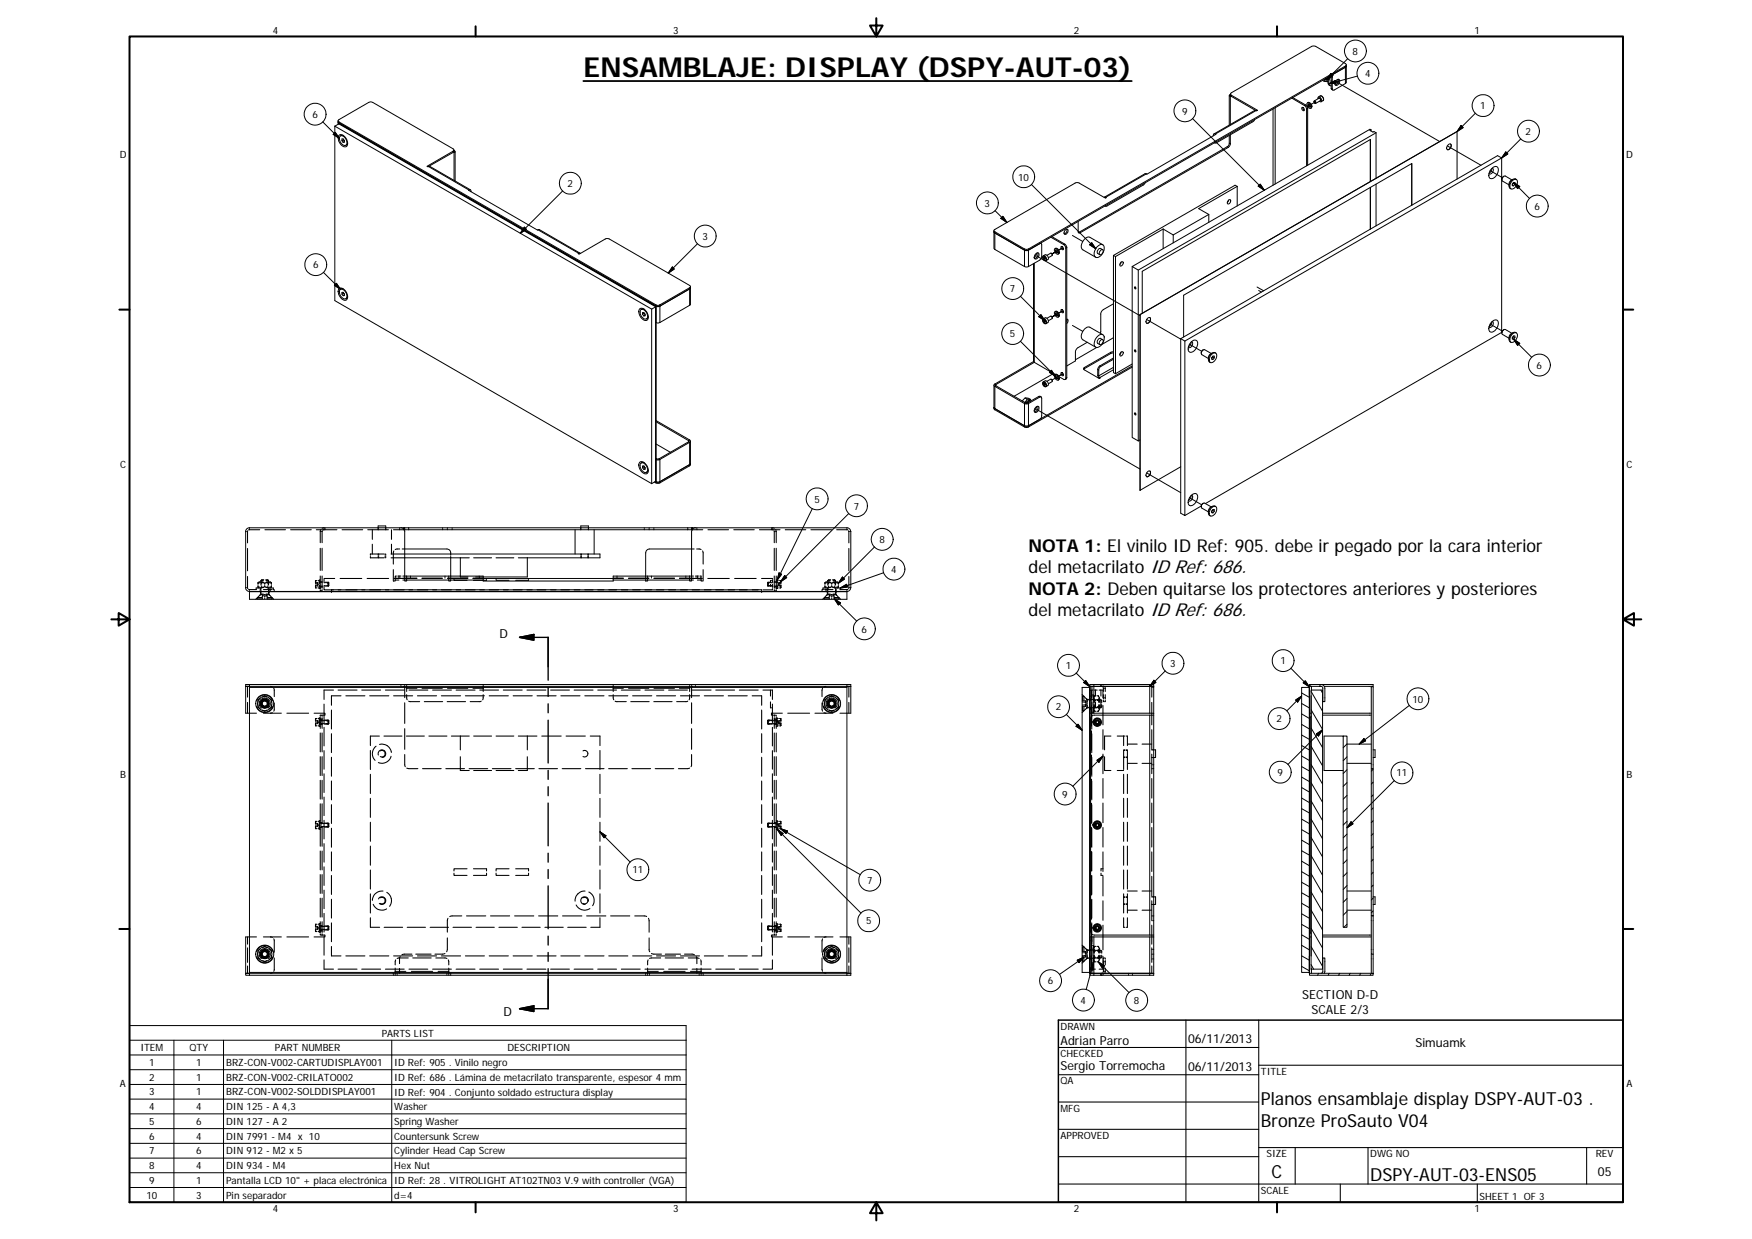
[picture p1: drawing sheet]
<svg xmlns="http://www.w3.org/2000/svg" width="420mm" height="297mm" viewBox="0 0 420 297" stroke-linecap="round" stroke-linejoin="round" font-family="sans-serif">
<defs><g id="words">
<text font-size="6.6" x="139.9" y="18.4">ENSAMBLAJE: DISPLAY (DSPY-AUT-03)</text>
<g font-size="4.3">
<text x="246.7" y="132.4">NOTA 1: El vinilo ID Ref: 905. debe ir pegado por la cara interior</text>
<text x="246.7" y="137.5">del metacrilato ID Ref: 686.</text>
<text x="246.7" y="142.6">NOTA 2: Deben quitarse los protectores anteriores y posteriores</text>
<text x="246.7" y="147.7">del metacrilato ID Ref: 686.</text>
<text x="302.4" y="265">Planos ensamblaje display DSPY-AUT-03 .</text>
<text x="302.4" y="270.2">Bronze ProSauto V04</text>
<text x="304.9" y="282.4">C</text>
<text x="328.6" y="283.3">DSPY-AUT-03-ENS05</text>
</g>
<g font-size="3">
<text x="119.7" y="153.1">D</text>
<text x="312.3" y="239.5">SECTION D-D</text>
<text x="120.7" y="243.5">D</text>
<text x="314.5" y="243.1">SCALE 2/3</text>
<text x="254.3" y="250.5">Adrian Parro</text>
<text x="284.9" y="250.1">06/11/2013</text>
<text x="339.5" y="251.1">Simuamk</text>
<text x="254.3" y="256.5">Sergio Torremocha</text>
<text x="284.9" y="256.6">06/11/2013</text>
<text x="383.2" y="281.9">05</text>
</g>
<g font-size="2.4">
<text x="65.4" y="8">4</text>
<text x="161.4" y="8">3</text>
<text x="257.5" y="8">2</text>
<text x="353.6" y="8">1</text>
<text x="324.4" y="13.1">8</text>
<text x="327.4" y="18.4">4</text>
<text x="74.9" y="28.3">6</text>
<text x="283.5" y="27.5">9</text>
<text x="355" y="26.2">1</text>
<text x="365.9" y="32.4">2</text>
<text x="28.7" y="38">D</text>
<text x="390" y="38">D</text>
<text x="136.1" y="44.8">2</text>
<text x="244.2" y="43.3">10</text>
<text x="236.1" y="49.6">3</text>
<text x="368" y="50.3">6</text>
<text x="168.5" y="57.5">3</text>
<text x="75.1" y="64.4">6</text>
<text x="242.2" y="70.1">7</text>
<text x="242.2" y="80.8">5</text>
<text x="368.5" y="88.4">6</text>
<text x="28.8" y="112.2">C</text>
<text x="390.1" y="112.2">C</text>
<text x="195.3" y="120.5">5</text>
<text x="204.8" y="122.2">7</text>
<text x="210.9" y="130.2">8</text>
<text x="213.7" y="137.3">4</text>
<text x="206.6" y="151.7">6</text>
<text x="255.6" y="160.4">1</text>
<text x="280.6" y="159.9">3</text>
<text x="307.1" y="159.3">1</text>
<text x="253.2" y="170.3">2</text>
<text x="306.1" y="173.1">2</text>
<text x="338.7" y="168.4">10</text>
<text x="306.4" y="186">9</text>
<text x="28.8" y="186.5">B</text>
<text x="254.8" y="191.3">9</text>
<text x="334.9" y="186.1">11</text>
<text x="390.1" y="186.5">B</text>
<text x="151.7" y="209.4">11</text>
<text x="208" y="211.9">7</text>
<text x="207.7" y="221.6">5</text>
<text x="251.3" y="236">6</text>
<text x="259.2" y="240.6">4</text>
<text x="271.9" y="240.7">8</text>
<text x="91.5" y="248.5">PARTS LIST</text>
<text x="254.3" y="246.8">DRAWN</text>
<text x="33.7" y="252">ITEM</text>
<text x="35.8" y="255.6">1</text>
<text x="45.4" y="252">QTY</text>
<text x="47" y="255.6">1</text>
<text x="54.2" y="255.6">BRZ-CON-V002-CARTUDISPLAY001</text>
<text x="65.9" y="252">PART NUMBER</text>
<text x="94.5" y="255.6">ID Ref: 905 . Vinilo negro</text>
<text x="121.7" y="252">DESCRIPTION</text>
<text x="254.3" y="253.4">CHECKED</text>
<text x="302.4" y="257.6">TITLE</text>
<text x="28.8" y="260.7">A</text>
<text x="35.8" y="259.1">2</text>
<text x="35.8" y="262.6">3</text>
<text x="47" y="259.1">1</text>
<text x="47" y="262.6">1</text>
<text x="54.2" y="259.1">BRZ-CON-V002-CRILATO002</text>
<text x="54.2" y="262.6">BRZ-CON-V002-SOLDDISPLAY001</text>
<text x="94.5" y="259.2">ID Ref: 686 . Lámina de metacrilato transparente, espesor 4 mm</text>
<text x="94.5" y="262.7">ID Ref: 904 . Conjunto soldado estructura display</text>
<text x="254.3" y="259.9">QA</text>
<text x="390" y="260.7">A</text>
<text x="35.8" y="266.1">4</text>
<text x="35.8" y="269.7">5</text>
<text x="47" y="266.1">4</text>
<text x="47" y="269.7">6</text>
<text x="54.2" y="266.1">DIN 125 - A 4,3</text>
<text x="54.2" y="269.7">DIN 127 - A 2</text>
<text x="94.5" y="266.2">Washer</text>
<text x="94.5" y="269.7">Spring Washer</text>
<text x="254.3" y="266.5">MFG</text>
<text x="35.8" y="273.2">6</text>
<text x="47" y="273.2">4</text>
<text x="54.2" y="273.2">DIN 7991 - M4 x 10</text>
<text x="94.5" y="273.2">Countersunk Screw</text>
<text x="254.3" y="273.1">APPROVED</text>
<text x="35.8" y="276.8">7</text>
<text x="35.8" y="280.3">8</text>
<text x="47" y="276.8">6</text>
<text x="47" y="280.3">4</text>
<text x="54.2" y="276.8">DIN 912 - M2 x 5</text>
<text x="54.2" y="280.3">DIN 934 - M4</text>
<text x="94.5" y="276.8">Cylinder Head Cap Screw</text>
<text x="94.5" y="280.3">Hex Nut</text>
<text x="303.8" y="277.4">SIZE</text>
<text x="328.6" y="277.4">DWG NO</text>
<text x="382.7" y="277.4">REV</text>
<text x="35.1" y="287.3">10</text>
<text x="35.8" y="283.8">9</text>
<text x="47" y="283.8">1</text>
<text x="47" y="287.3">3</text>
<text x="54.2" y="283.9">Pantalla LCD 10&quot; + placa electrónica</text>
<text x="54.2" y="287.4">Pin separador</text>
<text x="94.5" y="283.8">ID Ref: 28 . VITROLIGHT AT102TN03 V.9 with controller (VGA)</text>
<text x="94.5" y="287.4">d=4</text>
<text x="302.4" y="286.2">SCALE</text>
<text x="354.8" y="287.7">SHEET 1 OF 3</text>
<text x="65.4" y="290.7">4</text>
<text x="161.4" y="290.7">3</text>
<text x="257.5" y="290.7">2</text>
<text x="353.6" y="290.7">1</text>
</g>
</g></defs>
<g fill="none" stroke="#000" stroke-width=".25">
<path d="M59.4 138.2v2.9M59.4 131.5v5.3M59.4 127.2v3M61.9 139.7h.1M61.9 139.8v.3M62 139.6l-.1 .1M62.3 127h-2.7M62.4 139.7l-.5 .1M62.6 139.5v.1M62.6 139.2h.6M62.6 139.2v1.1M62.6 139.1v.1"/>
<path d="M62.7 139.6h.5M62.7 139.6v.4M63 139.7l.5 .1M63 139.5l-.9 .1M63.3 139l-.6 .1M63.5 139.8v.3M63.5 127h5M63.7 139.6h.5M63.7 139l.6 .1M63.8 139.2h.6M63.9 139.5l1 .1M64 139.7l-.5 .1"/>
<path d="M64.2 139.6v.4M64.3 139.6h-.1M64.4 139.1v.1M64.4 139.2v1.1M64.4 139.5v.1M64.5 139.7l.6 .1M65 139.6l.1 .1M65.1 139.7h.1M65.1 139.8v.3M69.7 127h4.9M75.7 139.7h.1M75.7 139.8h.1"/>
<path d="M75.9 127h4.9M76 139.7h.1M76 139.8h.1M76 139.2h-.3v.6M76.1 139.7l.1 .1M76.1 139.7h.1M76.1 139.8v.2M76.1 139.8h.1M76.3 139.9v.3M76.3 139.2h.3M76.6 139.5h.1M76.6 139.6h.7"/>
<path d="M76.6 139.6h.1M76.6 139.1v.6M76.7 139.5h.1M76.7 139.1h.1M76.8 139.5h.2M76.8 138.1v2.9M76.8 131.4v5.4M76.9 127l-.1 3.1M77.1 139.5h.1M77.2 138.1v2.9M77.2 131.4v5.4M77.3 127.2l-.1 2.9"/>
<path d="M77.7 127h-.2M77.7 139.7h.3M77.7 126.5l-.5 .2M77.9 126.5v.2M77.9 126.9v.1M78 139.6h.7M78.3 139.7h.3M78.6 139.7v.3M78.6 139.7l.1 .1M78.7 139.6h.1M78.7 139.6v.3M78.8 140v.2"/>
<path d="M78.8 139.7l.1 .3M80.3 138.7h-2.6v.9M81.6 138.7h5.2M82 127h5M88 138.7h5.2M88.2 127h4.9M88.8 133.4v.3h3.3M89.3 127v2.3M89.3 130.5v2.3M90.7 126.5v.2M90.7 126.9v.1M90.7 132.8v.3"/>
<path d="M90.7 133.4v.3M90.8 132.8v.3M90.8 133.4v.3M92.1 132.8h-3.3v.3M92.4 132.8v.3M92.4 133.4v.3M92.5 126.5v.2M92.5 126.9v.1M92.5 132.8v.3M92.5 133.4v.3M93.8 133.7h3.3M93.8 132.8h3.3"/>
<path d="M93.9 127v2.3M93.9 130.5v2.3M94.3 136.6v2.7h.2M94.4 127h2.6M94.5 132.1l-.2 3.1M94.5 138.7h2.6M94.8 138.6h.3M94.8 139.2l-.2 .1M94.8 138.4v.2M94.8 138.6v.1M94.8 138.9v.2M95.1 138.1h-.3v.2"/>
<path d="M95.4 138.1h.7M95.4 138.6h.7M95.8 126.5v.2M95.8 126.9v.1M95.9 131.6l-1.1 .1M96.4 131.6h.7M96.6 138.6h.5M96.6 138.1h.5M97.5 138.6h2.5M97.5 138.7h2.5M101.2 138.6h4.9M101.2 138.7h4.9"/>
<path d="M107.3 126.5v.2M107.3 126.9v.1M107.3 138.6h4.9M107.3 138.7h4.9M107.6 138.4v.3M107.6 138.1v.2M107.6 139.2l.2 .1M107.6 138.9v.2M108.1 138.9v.4h-.2M108.1 132.8v.3M108.1 133.4v.3M108.1 138.1v.4"/>
<path d="M108.9 139v.1h3.1M108.9 138.7v.1M110.4 133.7h2.1M110.4 138.1v.2h1.8M113.4 138.6h2.5M113.4 138.7h2.5M113.6 133.7h4.3M114.1 138.3h1.8M116.7 138.7v.1M116.7 139v.1h-3.2M119 133.7h4.2M119 139v.1h3.1"/>
<path d="M119 138.7v.1M124.3 133.7h2.2M126.8 138.7v.1M126.8 139v.1h-3.1M139.3 126.5v.2M139.3 126.9v.1M139.3 132.8v.3M139.3 133.4v.3M139.4 132.8v.3M139.4 133.4v.3M141 132.8v.3M141 133.4v.3"/>
<path d="M141.1 126.5v.2M141.1 126.9v.1M141.1 132.8v.3M141.1 133.4v.3M147.1 138.6h2.4M147.1 138.7h2.4M150.7 138.6h4.9M150.7 138.7h4.9M154.8 138.1v.4M154.8 138.9v.4h.2M155.3 139.2l-.1 .1M155.3 138.4v.3"/>
<path d="M155.3 138.1v.2M155.3 138.9v.2M155.7 126.5v.2M155.7 126.9v.1M156.8 138.6h4.9M156.8 138.7h4.9M163 138.6h2.4M163 138.7h2.4M165.9 131.6h.6M165.9 138.6h.4M165.9 138.1h.4M165.9 138.7h2.5"/>
<path d="M166 127h.1M166.1 127h2.4M166.8 138.1h.7M166.8 138.6h.7M167.1 131.6l1 .1M167.1 126.5v.2M167.1 126.9v.1M167.8 138.1h.3v.2M168.1 139.2l.2 .1M168.1 138.4v.2h-.3M168.1 138.6v.1M168.1 138.9v.2"/>
<path d="M168.5 132.1l.1 3.1M168.6 136.6v2.7h-.1M169.7 138.7h5.2M169.8 127h4.9M176 127h4.9M176.2 138.7h5.1M182.1 127h5M182.6 138.7h2.6v.2M184.2 140v.2M184.2 139.6h.7M184.2 139.6v.3M184.2 139.6l-.1 .4"/>
<path d="M184.3 139.7v.3M184.3 139.7h.3M184.3 139.7l-.1 .1M184.9 139.7h.3M184.9 139.2h-.1v.4M185 126.5v.2M185 126.9v.1M185.1 139.2h.1M185.2 126.5l.5 .2M185.2 139v.6M185.2 127h.3M185.6 139.6h.7"/>
<path d="M185.6 127.2l.1 2.9M185.7 139.5h.1M185.7 138.1v2.9M185.7 131.4v5.4M186 139.5h.1M186 127l.1 3.1M186.1 138.1v2.9M186.1 131.4v5.4M186.1 139.5h.1M186.1 139.1h.1M186.3 139.1l.1 .6M186.3 139.5h.1"/>
<path d="M186.4 139.2h.3M186.4 139.6h.1M186.7 139.9v.3M186.8 139.8h.1M186.8 139.7v.1M186.8 139.7h.1M186.8 139.8v.2M186.8 139.7h.2M186.8 139.8h.2M186.9 139.2h.3M187.1 139.7h.2M187.1 139.8h.2"/>
<path d="M187.2 139.2h.1M187.3 139.2v.6M188.3 127h4.9M194.5 127h4.9M197.8 139.7h.1M197.8 139.8v.3M197.9 139.6l-.1 .1M198.4 139.7l-.6 .1M198.5 139.2v1.1M198.5 139.5l.1 .1M198.5 139.2h.6M198.6 139.1l-.1 .1"/>
<path d="M198.6 139.6h.6M198.7 139.6v.4M198.9 139.7l.6 .1M199 139.5l-1 .1M199.2 139l-.5 .1M199.5 139.8v.3M199.7 139.6h.5M199.7 139l.5 .1M199.8 139.2h.6M199.9 139.5l1 .1M200 139.7l-.5 .1M200.2 139.6v.4"/>
<path d="M200.2 139.6h.1M200.3 139.1l.1 .1M200.4 139.2v1.1M200.4 139.5l-.1 .1M200.5 139.7l.6 .1M200.6 127h2.7M200.9 139.6l.2 .1M201.1 139.7h.1M201.1 139.8v.3M203.5 127.2l.1 3M203.6 131.5v5.3M203.6 138.2l-.1 2.9"/>
<path d="M59.6 141.3l1.9 .1M61.4 141.2v.2M61.9 140.4v.3M61.9 140.7l.5 .1M61.9 140.8l.1 .1M62 143l-.7 .7M62.1 140.9l.1 .1M62.4 141.4v.1M62.4 141.6v.2M62.5 142.3v.3M62.5 141.8h.1M62.5 141.8v.3"/>
<path d="M62.5 142.6l-.4 .3M62.5 142.6h.7M62.5 141v.1M62.5 141.2v.2M62.6 142.4h.6M62.6 141.4v1M62.6 142.4l-.3 .3M62.6 140.9v.1M62.7 140.5v.4M62.7 140.9h.5M62.7 140.9h.1M62.8 141h-1.4v.1"/>
<path d="M62.9 143.3l-1.1 .1M62.9 143.4v.2l-1.1-.1M62.9 142.9h.1M62.9 142.9v.2M63.1 142.7l-.2 .2M63.1 142.9h-.2M63.2 141.4h2M63.3 142.6h.4M63.3 142.9h.2M63.5 140.4v.3M63.5 140.7l-.5 .1M63.5 140.7l.5 .1"/>
<path d="M63.5 143.4v.2M63.7 142.9h-.2v.2M63.7 140.9h.6M63.8 142.4h.6M63.8 142.6h.7M63.9 142.7l.2 .2M63.9 142.9h.2M64.1 143.3h1.1M64.1 143.4v.2l1.1-.1M64.1 142.9h.1M64.1 142.9v.2M64.2 141h1.3v.1"/>
<path d="M64.2 140.5v.4M64.4 140.9v.1M64.4 141.4v1M64.4 142.4l.3 .3M64.5 141v.1M64.5 141.2v.2M64.5 142.3v.3M64.5 142.6l.4 .3M64.5 141.8h.1M64.5 141.8v.3M64.6 141.4v.1M64.6 141.6v.2"/>
<path d="M64.9 140.9l-.1 .1M64.9 143l.3 .3M65.1 140.4v.3M65.1 140.8l-.1 .1M65.1 140.7l-.6 .1M65.2 143.3v.1M65.3 143.3l.3 .4M65.5 141.4h.3v.1M65.5 141.2v.2M65.8 141.6v.2M75.7 140.3v.6h.3M75.7 140.5h.1"/>
<path d="M75.7 140.3h.1M76 140.5h.1M76 140.3h.1M76.1 140.3v.2M76.1 140.1v.2M76.2 140.3l-.1 .2M76.3 140.9h.3M76.6 141v.1M76.6 140.4v.7h.2M76.8 141.4v.2h.2M76.8 140.7h.2M77.1 140.7h.1"/>
<path d="M77.2 141.4v.2h-.1M77.3 140.5l-.7 .1h.2M77.7 140.4h.3M77.7 140.5v.9h2.3M78 140.5h.7M78.3 140.4h.3M78.6 140.2v.2M78.7 140.3l-.1 .1M78.7 140.2v.3M78.8 140.5h-.1M78.9 140.2l-.1 .2M79.5 141.4h2.3"/>
<path d="M79.5 141.8h.1M79.5 141.4h.1M79.5 141.8v.1M81.1 141.4h4.5M82.9 141.4h4.6M86.8 141.4h4.5M88.7 141.4h4.5M92.4 141.4h4.5M94.4 141.4h4.6M98.1 141.4h4.5M100.1 141.4h4.6M103.7 141.4h4.6"/>
<path d="M105.8 141.4h4.7M109.4 141.4h4.5M111.6 141.4h4.6M115.1 141.4h4.5M117.3 141.4h4.6M120.7 141.4h4.5M123.1 141.4h4.5M126.4 141.4h4.5M128.8 141.4h4.6M132 141.4h4.6M134.5 141.4h4.6M137.7 141.4h4.5"/>
<path d="M140.2 141.4h4.7M143.4 141.4h4.5M146 141.4h4.6M149 141.4h4.5M151.7 141.4h4.6M154.7 141.4h4.5M157.4 141.4h4.6M160.3 141.4h4.6M163.2 141.4h4.6M166 141.4h4.5M168.9 141.4h4.6M171.7 141.4h4.5"/>
<path d="M174.6 141.4h4.6M177.3 141.4h4.5M180.4 141.4h2.3M182.7 141.8h.1M182.7 141.4h.1M182.7 141.8v.1M184.1 140.2v.2M184.1 140.4h.1M184.2 140.5h.1M184.2 140.5h.7M184.2 140.2v.3M184.2 140.3l.1 .1"/>
<path d="M184.3 140.2v.2M184.3 140.4h.3M184.8 140.1v.4M184.9 140.4h.3M185.1 140.5h.1M185.2 141.1v.3h-2.2M185.2 140.1v.7M185.6 140.5h.7M185.7 140.7h.1M185.7 141.4v.2h.1M186 140.7h.1M186.1 141.4v.2h-.1"/>
<path d="M186.1 141.1h.3M186.3 140.5h.1M186.4 140.9h.3M186.4 141v.1M186.4 140.4v.6M186.4 141.1h.1M186.4 140.5l-.3 .1M186.4 141l-.1 .1M186.8 140.3v.2M186.8 140.1l.2 .2M186.8 140.5h.2M187.1 140.5h.2"/>
<path d="M187.1 140.3h.2M187.2 140.9h-.3M187.3 140.3v.6M197.1 141.6v.2M197.4 141.2v.2M197.5 141.4h-.4v.1M197.6 143.3l-.3 .4M197.7 143.3h1.2M197.7 143.3v.1M197.7 141.4h2.1M197.8 140.4v.3M197.8 140.7l.6 .1"/>
<path d="M197.8 140.8l.1 .1M198 143l-.3 .3M198 140.9l.1 .1M198.3 141.4v.1M198.3 141.6v.2M198.4 142.3v.3M198.4 142.6l-.4 .3M198.4 142.6h.7M198.4 141.8h.1M198.4 141.8v.3M198.5 141v.1M198.5 141.2v.2"/>
<path d="M198.5 141.4v1M198.5 142.4l-.2 .3M198.5 142.4h.6M198.6 140.9l-.1 .1M198.7 140.5v.4M198.7 140.9h.5M198.7 140.9h-.1M198.7 141h-1.3v.1M198.9 143.4v.2l-1.2-.1M198.9 142.9h.1M198.9 142.9v.2M199 142.9h-.1"/>
<path d="M199 142.7l-.1 .2M199.3 142.9h.2M199.3 142.6h.3M199.5 140.4v.3M199.5 140.7l.5 .1M199.5 143.4v.2M199.5 140.7l-.6 .1M199.6 142.9h-.1v.2M199.7 140.9h.5M199.8 142.4h.6M199.8 142.6h.7M199.8 142.9h.2"/>
<path d="M199.8 142.7l.2 .2M200 143.4v.2l1.2-.1M200 143.3h1.2M200 142.9h.1M200 142.9v.2M200.1 141h1.4v.1M200.2 140.5v.4M200.3 140.9l.1 .1M200.4 141.4v1M200.4 142.4l.2 .3M200.4 141v.1M200.4 141.2v.2"/>
<path d="M200.5 142.3v.3M200.5 142.6l.4 .3M200.5 141.8h.1M200.5 141.8v.3M200.5 141.4v.1M200.5 141.6v.2M200.9 140.9l-.1 .1M200.9 143l.3 .3M201.1 140.4v.3M201.1 140.8l-.2 .1M201.1 140.7l-.6 .1M201.2 143.3v.1"/>
<path d="M201.2 143.3l.4 .4M201.5 141.2v.2M203.3 141.3l-1.9 .1M59.4 164.5v2.6M59.4 168.4v2.6M59.8 171h1.7M61.5 169.3a2.06 2.06 0 0 0 2 1.4 2.06 2.06 0 0 0 1.9-1.4M61.9 169v.1a.56 .56 0 0 0 .5 .8M62.4 167.4l-.1 .1a.55 .55 0 0 0-.4 .9M62.6 168.1a1.04 1.04 0 0 1 1.6-.2 1.04 1.04 0 0 1 0 1.6 1.04 1.04 0 0 1-1.6-.2M62.9 168.3a.74 .74 0 0 0 .6 1.1 .74 .74 0 0 0 .6-1.1M63 167.2v-.1a.55 .55 0 0 1 1 .1"/>
<path d="M63 170.2v.1a.6 .6 0 0 0 1-.1M63.1 168.1a.73 .73 0 0 1 1.1 .6 .73 .73 0 0 1-1.1 .6M64 169.4a.92 .92 0 0 0 .2-1.3 .92 .92 0 0 0-1.4 0 .92 .92 0 0 0 .2 1.3M64.1 167.9a.98 .98 0 0 1 .1 1.4 .98 .98 0 0 1-1.5 0 .98 .98 0 0 1 .2-1.4M64.2 168.1a.91 .91 0 0 0-1.3-.1 .91 .91 0 0 0 0 1.4 .91 .91 0 0 0 1.3-.2M64.3 169.8a1.33 1.33 0 0 0 .2-2 1.33 1.33 0 0 0-2 0 1.33 1.33 0 0 0 .2 2M64.4 168a1.1 1.1 0 0 0-1.6-.1 1.1 1.1 0 0 0 0 1.6 1.1 1.1 0 0 0 1.6-.2M64.5 167.4l.2 .1a.55 .55 0 0 1 .4 .9M64.9 164.5l.4 .2M65.1 169v.1a.56 .56 0 0 1-.6 .8M65.3 170.9l-.4 .1M65.4 168a2.06 2.06 0 0 0-1.9-1.4 2.06 2.06 0 0 0-2 1.4"/>
<path d="M65.6 165l.2 2M65.8 168.5l-.2 2M67.5 171h-4.3M68.8 171h5.2M75.3 171h2.6v.1M75.7 173.5h.1M75.7 173.4v.5M75.7 173.1h.1M75.7 172.8h.1M75.7 172.3v.6M75.7 173.9h.1M75.7 174h.3"/>
<path d="M76 173.1h.1M76 172.8h.1M76 172.3h-.3M76.1 173.1v.1M76.1 172.8v.1M76.1 172.8l.1 .1M76.1 173.4v.1M76.1 173v.1M76.2 173.4l-.2 .1M76.3 173v.2M76.3 174h.3M76.3 172.3h.3"/>
<path d="M76.6 173.2v.1M76.6 172.6h.1M76.6 173.3v.3M76.6 173.9v.2M76.6 172.8v.4M76.6 173.7h.1M76.6 172.7h.7M76.6 173.6h.7M76.6 172.7h.1M76.6 173.6h.1M76.6 173.3h.1M76.6 173.2h.1"/>
<path d="M76.6 172.1v.4M76.7 173.7h.1M76.7 172.6h.1M76.7 174.1h.1M76.7 172.1h.1M76.8 173.7h.2M76.8 172.5h.2M76.8 172v2.6M76.8 175.7v4.6M76.8 173.2h-.1M76.8 173.1h-.1M77 171.4l-.2 .1v.2"/>
<path d="M77 172.7v.3M77 173.3v.3M77.1 173.7h.1M77.1 172.5h.1M77.1 171.4h.1v.3M77.2 171.4h.2M77.2 172v2.6M77.2 175.7v4.6M77.7 168.8v4.4M77.7 174.4v4.4M77.7 180v4.4M77.7 173.5h.3"/>
<path d="M77.7 172.8h.3M77.8 171.4h-.2M77.9 171.3v.1M78 172.7h.7M78 173.6h.7M78.3 172.8l.4 .1M78.6 173.3v.3M78.6 172.7v.3M78.7 173.4l-.4 .1M78.7 172.7l.2 .3M78.7 172.7v.3M78.7 173.3v.3"/>
<path d="M78.8 173.5l-.1 .1M78.8 173v.2M78.9 173.2l-.1 .3M79.5 170.2v4.6M79.5 175.9v4.5M80 165.4h-2.3v2.3M81.1 165.4h4.5M81.8 166.8h-2.3v2.3M82.9 166.8h4.6M86.8 165.4h4.5M88.7 166.8h4.5M88.8 179.9v4.6"/>
<path d="M90.2 178.9a2.29 2.29 0 0 0-.3 3.4M91 176.5h-2.2v2.3M91 178.5a2.26 2.26 0 0 1 2.9 1.9M92.1 176.5h4.3M92.4 165.4h4.5M94.4 166.8h4.6M96.8 164.5l.2 .1M97 164.7l.1 2.6M97.1 168.5v4.9M97.1 174.7v4.9M97.1 164.1v.2M97.1 164.4v.1"/>
<path d="M97.5 176.5h4.3M97.5 166.5l.2 1.3M97.5 164.9v.9M97.5 164.4v.3M97.5 164.1v.2M98 168.1l2.6 .1M98.1 165.4h4.5M100.1 166.8h4.6M101.8 168.2h4.4M102.9 176.5h4.3M103.7 165.4h4.6M105.8 166.8h4.7"/>
<path d="M107.2 168.2h4.4M108.2 176.5h4.3M109.4 165.4h4.5M110.4 176.5v3.3M111.6 166.8h4.6M113.6 176.5h4.3M115.1 165.4h4.5M115.4 168.1l-2.6 .1M115.9 166.5l-.2 1.3M115.9 164.9v.9M115.9 164.4v.3M115.9 164.1v.2"/>
<path d="M117.3 166.8h4.6M119 176.5h4.2M120.7 165.4h4.5M123.1 166.8h4.5M126.4 165.4h4.5M126.5 176.5v3.3M128.8 176.5h-4.5M128.8 166.8h4.6M129.9 176.5h4.7M132 165.4h4.6M134.5 166.8h4.6M135.8 176.5h4.6"/>
<path d="M137.7 165.4h4.5M140.2 166.8h4.7M141.6 176.5h2.3v2.3M143.4 165.4h4.5M143.9 179.9v4.6M146 166.8h4.6M147.1 166.5l.1 1.3M147.1 164.4v.3M147.1 164.9v.9M147.1 164.1v.2M147.5 168.1l2.7 .1M149 165.4h4.5"/>
<path d="M151.3 168.2h4.4M151.7 166.8h4.6M154.7 165.4h4.5M156.8 168.2h4.4M157.4 166.8h4.6M160.3 165.4h4.6M163.2 166.8h4.6M164.9 168.1l-2.6 .1M165.4 166.5l-.1 1.3M165.4 164.9v.9M165.4 164.4v.3M165.4 164.1v.2"/>
<path d="M165.9 168.5v4.9M165.9 174.7v4.9M165.9 164.1v.2M165.9 164.4v.1M165.9 164.7v2.6M166 165.4h4.5M166.1 164.5l-.1 .1M168.9 166.8h4.6M171.7 165.4h4.5M174.6 166.8h4.6M177.3 165.4h4.5M180.4 166.8h2.3v2.3"/>
<path d="M182.7 170.2v4.6M182.7 175.9v4.5M183 165.4h2.2v2.3M184.1 173.2v.3M184.1 173.5h.1M184.1 172.7v.3M184.2 173v.6M184.2 173.5v.1M184.2 172.7h.7M184.2 173.6h.7M184.2 172.7v.3M184.2 172.7h.1"/>
<path d="M184.2 173.4l.4 .1M184.3 172.7v.3M184.3 173.3v.3M184.6 172.8l-.4 .1M184.8 165.4v1.5M184.8 168.3v1.4h.1M184.9 173.5h.3M184.9 172.8h.3M185 171.3l.1 .1M185.1 169.7h.1M185.2 171.4h.2M185.2 168.8v4.4"/>
<path d="M185.2 174.4v4.4M185.2 180v4.4M185.5 171.4h.2M185.6 172.7h.7M185.6 173.6h.7M185.7 173.7h.1M185.7 172.5h.1M185.7 175.7v4.6M185.7 171.4h.1M185.7 171.4v.3M185.7 172v2.6M185.9 173.3v.3"/>
<path d="M185.9 172.7v.3M186 173.7h.1M186 172.5h.1M186 171.4h.1v.3M186.1 175.7v4.6M186.1 172v2.6M186.1 173.7h.1M186.1 172.6h.1M186.1 174.1h.1M186.1 172.1h.1M186.2 173.1l-.1 .1M186.2 173l-.1 .1"/>
<path d="M186.3 172.1l.1 .3M186.3 173.7h.1M186.3 172.6h.1M186.4 174h.3M186.4 172.3h.3M186.4 172.7v.2M186.4 173.8l-.1 .3M186.4 173v.4M186.4 172.6h.1M186.4 173l-.1 .1M186.4 172.9v.1M186.4 173.6h.1"/>
<path d="M186.4 172.9l-.1 .1M186.7 173v.2M186.7 173.4l.1 .1M186.8 172.8l-.1 .1M186.8 173.5h.1M186.8 173.4v.1M186.8 172.8h.1M186.8 173v.1M186.8 173.1h.2M186.8 173.1v.1M186.8 172.8h.2M186.8 172.8v.1"/>
<path d="M186.8 173.5h.2M186.9 174h.3M186.9 172.3h.3M187.1 173.1h.2M187.1 173.5h.2M187.1 172.8h.2M187.2 172.3h.1M187.2 174h.1M187.3 173.4v.5M187.3 172.3v.6M187.3 173.9h.1M187.6 171h-2.6v.1"/>
<path d="M188.9 171h5.3M195.4 171h4.4M197.1 168.5l.2 2M197.3 165l-.2 2M197.5 169.3a2.07 2.07 0 0 0 1.9 1.4 2.07 2.07 0 0 0 2-1.4M197.6 170.9l.5 .1M197.8 169v.1a.56 .56 0 0 0 .6 .8M198.1 164.5l-.5 .2M198.4 167.4l-.1 .1a.55 .55 0 0 0-.5 .9M198.6 168.1a1.03 1.03 0 0 1 1.5-.2 1.03 1.03 0 0 1 0 1.6 1.03 1.03 0 0 1-1.5-.2M198.8 168.3a.75 .75 0 0 0 .6 1.1 .75 .75 0 0 0 .7-1.1M198.9 170.2l.1 .1a.6 .6 0 0 0 1-.1"/>
<path d="M198.9 167.2l.1-.1a.55 .55 0 0 1 1 .1M199.1 168.1a.72 .72 0 0 1 1.1 .6 .72 .72 0 0 1-1.1 .6M200 169.4a.93 .93 0 0 0 .1-1.3 .93 .93 0 0 0-1.3 0 .93 .93 0 0 0 .1 1.3M200 167.9a.98 .98 0 0 1 .2 1.4 .98 .98 0 0 1-1.5 0 .98 .98 0 0 1 .2-1.4M200.2 168.1a.92 .92 0 0 0-1.4-.1 .92 .92 0 0 0 0 1.4 .92 .92 0 0 0 1.4-.2M200.2 169.8a1.33 1.33 0 0 0 .2-2 1.33 1.33 0 0 0-1.9 0 1.33 1.33 0 0 0 .2 2M200.3 168a1.09 1.09 0 0 0-1.6-.1 1.09 1.09 0 0 0 0 1.6 1.09 1.09 0 0 0 1.6-.2M200.5 167.4l.1 .1a.55 .55 0 0 1 .5 .9M201.1 169v.1a.56 .56 0 0 1-.6 .8M201.4 168a2.08 2.08 0 0 0-2-1.4 2.08 2.08 0 0 0-1.9 1.4M201.4 171h1.7M203.6 164.5v2.6"/>
<path d="M203.6 168.4v2.6M259.5 166.5l.7 .7M259.6 169h.2M259.6 168.3h.2M259.6 169.3h.2M259.6 168h.2M259.6 169.2v1.2h.1M259.7 166.9h-.1v1.2M259.8 166.9l.1 1.2M259.8 170.4h.1M259.9 170.5l-.4 .3M259.9 169.2v1.2"/>
<path d="M260.1 168l.2 .1M260.1 169h.2M260.1 168.3h.2M260.1 169.3h.2M260.2 170.1l-.3 .3M260.3 167.3l.4 .4M260.3 168.3v.3M260.3 169v.1M260.3 168l.1 .2M260.3 168.8v.2M260.3 169.2v.1M260.3 168.2v.1"/>
<path d="M260.4 169.1l-.1 .2M260.5 167.5l.2 .3M260.6 168.5l.1 .2-.1 .2M260.7 169v.7M260.7 167.7v.6M260.7 169.7l-.4 .4M260.7 169.7h.2M260.7 167.7h.2M260.7 169.6l-.2 .3M260.7 167.8v.6M260.7 169v.6M260.7 167.8h1.1"/>
<path d="M260.7 169.6h1.1M261.1 169.7h.3M261.1 167.7h.3M261.4 166.8h.1M261.4 169.7h.1M261.4 167.7h.1M261.4 169.8h.1M261.4 167.6h.1M261.7 169.8h.2M261.7 167.6h.2M261.8 166.8h.1M261.8 169.1v1.9"/>
<path d="M261.8 171.7v2.4M261.8 175.2v4.7M261.8 166.8v2.3M261.8 170.2v4.6M261.8 175.9v4.5M261.9 169.7h.1M261.9 167.7h.1M261.9 166.6h.1M261.9 170.8h.1M261.9 164.5v2.6M261.9 168.4v2.6M262.1 165.4h-.3v1.9"/>
<path d="M262.1 166.6h.1v1.4M262.1 169.7h.1M262.1 167.7h.1M262.1 173.2h.2M262.1 173.1h.2M262.1 173.3h.2M262.2 169.4v1.4h-.1M262.2 167.8h.1M262.2 170l.1 .2M262.2 169.5v.1M262.3 173h.1M262.3 172.9h.1"/>
<path d="M262.3 167.9h.1M262.3 169.4h.5M262.3 167.9h.5M262.3 167.9v.5M262.3 168.9v.6M262.3 167.2l-.1 .1M262.4 165.4h.7M262.4 170.2l.1 .3M262.4 169l.1 .6M262.4 167.4l.1 .4M262.4 173.1h.2M262.4 173.2h.2"/>
<path d="M262.4 170.3l.1 .2M262.5 173.2h.1M262.5 173.3h.1M262.5 173h.1M262.5 172.9h.1M262.5 169.6l-.1 .3M262.5 167.8l-.1 .6M262.5 166.8l-.1 .3M262.5 166.8l-.1 .2M262.5 166.8h.3M262.5 167.8h.3M262.5 169.6h.3"/>
<path d="M262.5 170.5h.3M262.6 173a.57 .57 0 0 0 .7 .7M262.6 173h.1M262.6 172.9v.1M262.6 172.8a.59 .59 0 0 0 .5 .9 .59 .59 0 0 0 .5-.9M262.7 168.3v1.4h.4M262.7 165.4v1.5M262.7 173.4a.47 .47 0 0 1 .4-.7 .47 .47 0 0 1 .4 .7M262.8 173.3a.35 .35 0 0 1 .3-.5 .35 .35 0 0 1 .4 .5M262.8 172.9a.37 .37 0 0 0 .3 .6 .37 .37 0 0 0 .4-.6M262.9 167.8h1.1M262.9 169.6h1.1"/>
<path d="M263.1 166.8h.3M263.1 170.5h.3M263.2 169.4h.4M263.2 167.9h.4M263.4 166.8l.1 .3M263.4 166.8l.1 .2M263.5 170.3l-.1 .2M263.5 167.4l-.1 .4 .1 .6M263.5 169l-.1 .6 .1 .3M263.5 170.2l-.1 .3M263.5 172.7a.54 .54 0 0 0-.9 .2M263.6 165.4h.6"/>
<path d="M263.6 168.9v.5M263.6 169.4v.1M263.6 167.2l.1 1M263.6 167.9v.5M263.6 169.5l.1 .1M263.7 167.8h-.1M263.7 169.1l-.1 1.1M263.9 164.1v.2M263.9 164.4v.1M264 167.8h.1M264 167.8v.6M264 169v.6"/>
<path d="M264 168.3v1.4h-.4M264 165.4v1.5M264.1 169.5l-.1 .1M264.1 167.9l.1 .5M264.1 164.1l.5 .1M264.1 164.5l.3 .1M264.2 168.9l-.1 .6M264.4 165.4h.1v1.9M264.5 169.1v1.9M264.5 171.4v2.4M264.5 174.9v4.7M264.5 164.8l.1 1"/>
<path d="M264.6 166.5v1.1M264.6 167.9v.3h.2M264.9 164.5l.2 1.3M265.1 167.9v.3h-.2M265.1 166.5v1.1M266.4 176.5h-1.5v3.3M267.9 176.5h1.9M269.5 176.5v2.3M269.5 179.8h.3M269.8 179.9h-.3v4.6M270.1 176.5h.3v2.3M270.1 179.8h.3"/>
<path d="M270.1 179.9h.3v4.6M270.4 178.4h2.3M273.9 178.4h2.3M276.2 164.5v2.6M276.2 168.4v2.6M276.2 171.5v2.3M276.2 174.9v4.7M276.2 179.8h.2M276.5 179.8h.2M75.7 198.1h.1M75.7 198.1v.5l.3 .1M75.7 197.8h.1"/>
<path d="M75.7 197.4h.1M76 197.8h.1M76 197.4h.1M76 196.9h-.3v.6M76.1 197.8v.1M76.1 197.4v.2M76.1 197.4l.1 .2M76.1 198v.1M76.1 197.7v.1M76.2 198l-.2 .1M76.3 197.7v.2M76.3 198.7h.3"/>
<path d="M76.3 196.9h.3M76.6 197.9v.1M76.6 198.3h.1M76.6 197.3l.7 .1M76.6 198v.3M76.6 198.5v.3M76.6 197.5v.4M76.6 197.3h.1M76.6 198.3h.7M76.6 197.8v.1M76.6 196.8v.3M76.7 198.3h.1"/>
<path d="M76.7 198.8h.1M76.7 196.8h.1M76.8 197.2h.2M76.8 181.4v4.5M76.8 187.1v4.5M76.8 192.7l-.1 4.6M76.8 197.8l-.1 .1M76.8 197.8h-.1M77 198.4h-.2v4.5M77 197.4v.3M77 198v.3M77.1 198.4h.1v4.5"/>
<path d="M77.1 197.2h.1M77.2 181.4v4.5M77.2 187.1v4.5M77.2 192.7v4.5M77.7 185.5v4.5M77.7 191.1v4.4M77.7 196.7v4.4M77.7 198.2h.3M77.7 197.4h.3M78 198.3h.7M78 197.4h.7M78.3 197.4l.4 .1"/>
<path d="M78.6 198v.3M78.6 197.4v.3M78.7 198l-.4 .2M78.7 197.4h.1M78.7 197.4v.3M78.7 198v.3M78.8 197.7v.2M78.8 197.4l.1 .3M78.9 197.9l-.2 .4M79.5 181.5v4.6M79.5 187.2v4.6M79.5 192.9v4.5"/>
<path d="M79.5 198.6v4.5M88.8 185.6v4.6M88.8 191.4v4.6M88.8 197.1v4.6M90.7 181a.92 .92 0 0 1 .7-1.2 .92 .92 0 0 1 1.1 .8 .92 .92 0 0 1-.9 1M91.2 180a.78 .78 0 0 1 1.2 .7 .78 .78 0 0 1-1.2 .7M93.8 181.3a2.24 2.24 0 0 1-3.1 1.5M97.1 180.9l.1 2.9M97.5 184.2l2.7 .1M101.3 184.3h4.5M106.9 184.3h4.5M110.4 181.4v3.3h2.1"/>
<path d="M112.5 184.3h4.5M113.6 184.7h4.3M118.1 184.3h4.4M119 184.7h4.2M123.7 184.3h4.4M126.5 181.4v3.3h-2.2M129.2 184.3h4.5M134.8 184.3h4.5M139.8 180a.78 .78 0 0 1 1.2 .7 .78 .78 0 0 1-1.2 .7M140.4 184.3h4.5M143.9 185.6v4.6M143.9 191.4v4.6"/>
<path d="M143.9 197.1v4.6M146 184.3h4.4M151.5 184.3h4.5M157.1 184.3h4.5M165.4 184.2l-2.7 .1M165.9 180.9l-.2 2.9M182.7 181.5v4.6M182.7 187.2v4.6M182.7 192.9v4.5M182.7 198.6v4.5M184.1 197.9v.3M184.2 198.2v.1"/>
<path d="M184.2 198.3h.7M184.2 197.4h.7M184.2 198v.3M184.2 197.4v.5M184.2 197.4l-.1 .3M184.2 198l.4 .2M184.3 197.4v.3M184.3 198v.3M184.6 197.4l-.4 .1M184.9 198.2h.3M184.9 197.4h.3M185.2 185.5v4.5"/>
<path d="M185.2 191.1v4.4M185.2 196.7v4.4M185.6 198.3h.7M185.7 197.2h.1M185.7 181.4v4.5M185.7 187.1v4.5M185.7 192.7v4.5M185.8 198.4h-.1v4.5M185.9 198v.3M185.9 197.4v.3M186 198.4h.1v4.5M186 197.2h.1"/>
<path d="M186.1 181.4v4.5M186.1 187.1v4.5M186.1 192.7l.1 4.6M186.1 198.3h.1M186.1 198.8h.1M186.1 196.8h.1M186.2 197.8h-.1M186.2 197.7l-.1 .1M186.3 196.8l.1 .1M186.3 198.3h.1M186.3 197.3h.1M186.3 197.3l-.7 .1"/>
<path d="M186.4 198.7h.3M186.4 196.9h.3M186.4 198.4l-.1 .4M186.4 197.7v.4M186.4 198.3h.1M186.4 197.3h.1M186.4 197.6v.1M186.4 197.4v.2M186.4 196.9v.2M186.4 197.7l-.1 .1M186.4 197.6l-.1 .1M186.7 197.7v.2"/>
<path d="M186.7 198l.1 .1M186.8 197.4l-.1 .2M186.8 198.1h.1M186.8 198v.1M186.8 197.4h.1M186.8 197.7v.1M186.8 197.8h.2M186.8 197.8v.1M186.8 197.4h.2M186.8 197.4v.2M186.8 198.1h.2M186.9 196.9h.3"/>
<path d="M187.1 197.8h.2M187.1 198.1h.2M187.1 197.4h.2M187.2 198.6l-.3 .1M187.3 198.1v.5M187.3 197v.5M261.8 181v4.6M261.8 186.8v4.6M261.8 192.6v4.6M261.8 198.4v4.6M261.8 181.5v4.6M261.8 187.2v4.6"/>
<path d="M261.8 192.9v4.5M261.8 198.6v4.5M262.1 197.9h.2M262.1 197.8h.2M262.1 198h.2M262.3 197.7h.1M262.3 197.6h.1M262.4 197.8h.2M262.5 197.9h.1M262.5 198h.1M262.5 197.7h.1M262.5 197.6h.1"/>
<path d="M262.6 197.7a.54 .54 0 0 0 .7 .6M262.6 197.7h.1M262.6 197.6v.1M262.8 198a.35 .35 0 0 1 .3-.6 .36 .36 0 0 1 .4 .6M262.8 197.6a.35 .35 0 0 0 .3 .6 .36 .36 0 0 0 .4-.6M263.5 197.4a.51 .51 0 0 0-.9 .2M263.5 198a.46 .46 0 0 0-.4-.6 .46 .46 0 0 0-.4 .6M263.6 197.5a.59 .59 0 0 1-.5 .9 .59 .59 0 0 1-.5-.9M264.5 180.8v4.7M264.5 186.6v4.7M264.5 192.5v4.7M264.5 198.4v4.7"/>
<path d="M264.9 181.4v3.3h1.5M267.9 184.7h1.6M269.5 185.6v4.6M269.5 191.4v4.6M269.5 197.1v4.6M269.5 181.6h.3M269.5 181.5h.3M270.1 181.6h.3M270.1 181.5h.3M270.4 185.6v4.6M270.4 191.4v4.6M270.4 197.1v4.6"/>
<path d="M270.4 183h2.3M273.9 183h2.3M276.2 184.3h.2M276.2 180.8v4.7M276.2 186.6v4.7M276.2 192.5v4.7M276.2 198.4v4.7M276.2 181.6h.2M276.5 184.3h.2M276.5 181.6h.2M76.8 204v4.6M76.8 209.7v4.5"/>
<path d="M76.8 215.3v4.6M77.2 204v4.6M77.2 209.7v4.5M77.2 215.3v4.6M77.7 202.2v4.5M77.7 207.8v4.5M77.7 213.4v4.4M77.7 219v4.4M79.5 204.2v4.6M79.5 209.9v4.5M79.5 215.6v4.5M88.8 202.8v4.6"/>
<path d="M88.8 208.6v4.5M88.8 214.3v4.6M89.5 216.8a2.23 2.23 0 0 0 3.2 1.1M90.8 215.5a.91 .91 0 0 1 1.3-.4 .91 .91 0 0 1 .2 1.4 .91 .91 0 0 1-1.3 .1M91.2 215.2a.78 .78 0 0 1 1.2 .7 .78 .78 0 0 1-1.2 .7M91.9 213.6a2.3 2.3 0 0 0-2.6 2.3M92.8 213.9a2.32 2.32 0 0 1 .6 3.4M108.9 209.3v.6h3.1M110.7 219.6l-2.8 .1M111.9 219.6h4.6M112 208.3h-3.1v.5M113.5 208.3h3.2v.5"/>
<path d="M116.7 209.3v.6h-3.2M117.6 219.6h4.6M119 209.3v.6h3.1M122.1 208.3h-3.1v.5M123.4 219.6h4.6M123.7 208.3h3.1v.5M126.8 209.3v.6h-3.1M129.2 219.6h4.6M134.9 219.6h4.6M138.2 217a2.28 2.28 0 0 0 3.3 .8M139.8 215.2a.78 .78 0 0 1 1.2 .7 .78 .78 0 0 1-1.2 .7M140.3 213.6a2.29 2.29 0 0 0-2.4 2.4"/>
<path d="M140.7 219.6h4.6M141.1 216a.92 .92 0 0 0-.9-1 .92 .92 0 0 0-.9 1 .92 .92 0 0 0 1 .8M141.2 213.9a2.23 2.23 0 0 1 .9 3.2M143.9 202.8v4.6M143.9 208.6v4.5M143.9 214.3v4.6M146.4 219.6h4.6M152.2 219.6l2.9 .1M182.7 204.2v4.6M182.7 209.9v4.5M182.7 215.6v4.5M185.2 202.2v4.5"/>
<path d="M185.2 207.8v4.5M185.2 213.4v4.4M185.2 219v4.4M185.7 204v4.6M185.7 209.7v4.5M185.7 215.3v4.6M186.1 204v4.6M186.1 209.7v4.5M186.1 215.3v4.6M261.8 204.2v4.6M261.8 210v4.6M261.8 215.7v4.7"/>
<path d="M261.8 209.9v4.5M261.8 215.6v4.5M264 209.3v.6h.2M264.2 208.3h-.2v.5M264.4 208.3h.1M264.4 209.9h.1M264.5 204.2v4.7M264.5 210.1v4.7M264.5 216v4.6M269.5 202.8v4.6M269.5 208.6v4.5M269.5 214.3v4.6"/>
<path d="M269.5 215h.3M269.5 216.8h.3M269.5 216.7h.3M269.5 215.1h.3M270.1 215h.3M270.1 216.8h.3M270.1 216.7h.3M270.1 215.1h.3M270.4 202.8v4.6M270.4 208.6v4.5M270.4 214.3v4.6M270.4 213.6h2.3"/>
<path d="M270.4 218.2h2.3M273.9 213.6h2.3M273.9 218.2h2.3M276.2 219.6h.2M276.2 204.2v4.7M276.2 210.1v4.7M276.2 216v4.6M276.2 215h.2M276.2 216.8h.2M276.5 219.6h.2M276.5 215h.2M276.5 216.8h.2"/>
<path d="M59.4 224.6v1.8M59.4 227.2v3.5M59.4 231.6v1.7M59.8 224.6h1.7M61.5 229.4a2.06 2.06 0 0 0 2 1.4 2.06 2.06 0 0 0 1.9-1.4M61.5 228.1a2.06 2.06 0 0 1 2-1.4 2.06 2.06 0 0 1 1.9 1.4M61.9 229v.2a.57 .57 0 0 0 .5 .8M62.4 227.5l-.1 .1a.55 .55 0 0 0-.4 .8M62.6 228.1a1.04 1.04 0 0 1 1.6-.1 1.04 1.04 0 0 1 0 1.5 1.04 1.04 0 0 1-1.6-.1M62.7 229.8a1.32 1.32 0 0 1-.2-1.9 1.32 1.32 0 0 1 2 0 1.32 1.32 0 0 1-.2 1.9M62.9 228.4a.74 .74 0 0 0 .6 1.1 .74 .74 0 0 0 .6-1.1M62.9 228a.98 .98 0 0 0-.2 1.4 .98 .98 0 0 0 1.5 0 .98 .98 0 0 0-.1-1.4"/>
<path d="M63.1 228.1a.73 .73 0 0 1 1.1 .7 .73 .73 0 0 1-1.1 .6M64 229.5a.91 .91 0 0 0 .2-1.4 .91 .91 0 0 0-1.4 0 .91 .91 0 0 0 .2 1.4M64 227.2l-.1-.1a.54 .54 0 0 0-.9 .1M64 230.3h-.1a.55 .55 0 0 1-.9 0M64.2 228.2a.91 .91 0 0 0-1.3-.1 .91 .91 0 0 0 0 1.3 .91 .91 0 0 0 1.3-.1M64.4 228.1a1.1 1.1 0 0 0-1.6-.2 1.1 1.1 0 0 0 0 1.7 1.1 1.1 0 0 0 1.6-.2M64.5 227.5l.2 .1a.55 .55 0 0 1 .4 .8M64.9 224.6l.4 .1M65.1 229v.2a.57 .57 0 0 1-.6 .8M65.3 233.2l-.4 .1M65.6 225.1l.2 3.2M65.8 229.7l-.2 3.2"/>
<path d="M67.5 224.6h-4.3M68.8 224.6h5.2M75.7 222.8h.1M75.7 221.7v.5M75.7 222.7v.6M75.7 222.5h.1M75.7 222.1h.1M75.7 221.6v.1M76 222.5h.1M76 222.1h.1M76 223.3h-.3M76 221.6h-.3"/>
<path d="M76.1 222.5v.1M76.1 222.1v.2M76.1 222.1l.1 .1M76.1 222.7v.1M76.1 222.3v.2M76.2 222.7l-.2 .1M76.3 222.3v.3M76.3 223.3h.3M76.3 221.6h.3M76.6 222.5v.1M76.6 222.6v.1M76.6 222h.7"/>
<path d="M76.6 222.9v.1M76.6 222.7v.2M76.6 223.2v.3M76.6 222.2v.3M76.6 223h.1M76.6 221.9h.1M76.6 222.9h.7M76.6 222.9h.1M76.6 222.5h.1M76.6 221.4v.4M76.7 223l.3 .1M76.7 223.5h.1"/>
<path d="M76.7 221.4h.1M76.8 223.9v.3h.2M76.8 221v2.6M76.8 222.5h-.1M76.8 222.4l-.1 .1M77 221.9h-.3M77 222v.3M77 222.6v.3M77.1 223.1h.1M77.1 221.9h.1M77.1 224.2h.1M77.2 224.2h.2"/>
<path d="M77.2 223.9v.3M77.2 221v2.6M77.6 224.2h.2M77.7 224.6v4.4M77.7 230.1v2.2h2.3M77.7 222.1h.3M77.7 222.8h.3M77.9 224.2v.1M77.9 224.5v.1h-2.6M78 222.9h.7M78 222h.7M78.3 222.1l.4 .1"/>
<path d="M78.6 222.6v.3M78.6 222v.3M78.7 222.7l-.4 .1M78.7 222h.1M78.7 222v.3M78.7 222.6v.3M78.8 222.9h-.1M78.8 222.3v.3M78.8 222.1l.1 .2M78.9 222.6l-.1 .2M79.5 221.3v4.5M79.5 226.9v2.3h2.3"/>
<path d="M81.1 232.3h4.5M82.9 229.2h4.6M86.8 232.3h4.5M88.7 229.2h4.5M88.8 220v2.3h2.2M92.1 222.3h4.5M92.4 232.3h4.5M94.3 233.3v.2M94.3 233.6v.2M94.4 229.2h4.6M94.8 233.2v.3M94.8 233.6v.2"/>
<path d="M94.8 232.1v.9M94.9 230.1l-.1 1.2M95.8 232.2v1.1M96 229.3l-.2 .4v1.3M97.7 222.3h4.3M97.9 229.7l-2.7 .1M98.1 232.3h4.5M98.8 228.7l-2.4 .2M99 229.7h4.4M99.7 228.7h3.7M100.1 229.2h4.6M103.2 222.3h4.4"/>
<path d="M103.7 232.3h4.6M104.5 229.7l2.7 .1M105.8 229.2h4.7M106.7 228.6l-2.4 .1M107.3 224.9v2.7l-.2 .6M107.4 220.2l-.1 .5v2.8M107.5 230.1l.1 1.2M107.6 233.2v.3M107.6 233.6v.2M107.6 232.1v.9M108.1 233.3v.2M108.1 233.6v.2"/>
<path d="M108.6 222.3h4.5M109.4 232.3h4.5M111.6 229.2h4.6M114.2 222.3h4.3M115.1 232.3h4.5M117.3 229.2h4.6M119.6 222.3h4.5M120.7 232.3h4.5M123.1 229.2h4.5M125.2 222.3h4.3M126.4 232.3h4.5M128.8 229.2h4.6"/>
<path d="M130.7 222.3h4.4M132 232.3h4.6M134.5 229.2h4.6M136.2 222.3h4.4M137.7 232.3h4.5M140.2 229.2h4.7M143.4 232.3h4.5M143.9 220v2.3h-2.2M146 229.2h4.6M149 232.3h4.5M151.7 229.2h4.6M154.7 232.3h4.5"/>
<path d="M154.8 233.3v.2M154.8 233.6v.2M155.3 233.2v.3M155.3 233.6v.2M155.3 232.1v.9M155.4 230.1l-.1 1.2M155.5 220.2l.2 .5v2.8M155.7 224.9v2.9l.1 .4M156.2 228.6l2.4 .1M157.4 229.2h4.6M158.4 229.7l-2.6 .1M159.5 229.7h4.4"/>
<path d="M159.5 228.7h3.7M160.3 232.3h4.6M163.2 229.2h4.6M164.2 228.7l2.3 .2M165 229.7l2.7 .1M166 232.3h4.5M167 229.3l.1 1.7M167.1 232.2v1.1M168 230.1l.1 1.2M168.1 233.2v.3M168.1 233.6v.2M168.1 232.1v.9"/>
<path d="M168.6 233.3v.2M168.6 233.6v.2M168.9 229.2h4.6M171.7 232.3h4.5M174.6 229.2h4.6M177.3 232.3h4.5M182.7 226.9v2.3h-2.3M182.7 221.3v4.5M184.1 222.6l.1 .3M184.1 222.1v.2M184.2 222.9h.7M184.2 222h.7"/>
<path d="M184.2 222v.9M184.2 222h.1M184.2 222.7l.4 .1M184.3 222v.3M184.3 222.6v.3M184.6 222.1l-.4 .1M184.9 222.1h.3M184.9 222.8h.3M185 224.5v.1h2.6M185.1 224.2l-.1 .1M185.2 224.2h.2M185.2 230.1v2.2h-2.2"/>
<path d="M185.2 224.6v4.4M185.5 224.2h.2M185.6 222.9h.7M185.6 222h.7M185.7 223.1h.1M185.7 221.9h.1M185.7 221v2.6M185.7 223.9v.3h.1M185.9 222.6v.3M185.9 222v.3M186 221.9h.2M186.1 223.9v.3h-.1"/>
<path d="M186.1 221v2.6M186.1 223.5h.1M186.1 221.4h.1M186.2 222.5h-.1M186.2 223l-.2 .1M186.2 222.4h-.1M186.3 221.4l.1 .3M186.3 223h.1M186.3 221.9h.1M186.3 222h.1M186.4 223.3h.3M186.4 221.6h.3"/>
<path d="M186.4 222v.3M186.4 222.3v.1M186.4 222.9v.1M186.4 223.1l-.1 .4M186.4 222.4v.4M186.4 222.4h-.1M186.4 222.3h-.1M186.7 222.3v.3M186.7 222.7l.1 .1M186.8 222.1l-.1 .1M186.8 222.8h.1M186.8 222.7v.1"/>
<path d="M186.8 222.1h.1M186.8 222.3v.2M186.8 222.5h.2M186.8 222.5v.1M186.8 222.1h.2M186.8 222.1v.1M186.8 222.8h.2M186.9 223.3h.3M186.9 221.6h.3M187.1 222.5h.2M187.1 222.8h.2M187.1 222.1h.2"/>
<path d="M187.2 223.3h.1M187.2 221.6h.1M187.3 222.7v.6M187.3 221.7v.5M187.3 221.6v.1M188.9 224.6h5.3M195.4 224.6h4.4M197.1 229.7l.2 3.2M197.3 225.1l-.2 3.2M197.5 229.4a2.07 2.07 0 0 0 1.9 1.4 2.07 2.07 0 0 0 2-1.4M197.5 228.1a2.08 2.08 0 0 1 1.9-1.4 2.08 2.08 0 0 1 2 1.4M197.6 233.2l.5 .1"/>
<path d="M197.8 229v.2a.57 .57 0 0 0 .6 .8M198.1 224.6l-.5 .1M198.4 227.5l-.1 .1a.55 .55 0 0 0-.5 .8M198.6 228.1a1.03 1.03 0 0 1 1.5-.1 1.03 1.03 0 0 1 0 1.5 1.03 1.03 0 0 1-1.5-.1M198.7 229.8a1.32 1.32 0 0 1-.2-1.9 1.32 1.32 0 0 1 1.9 0 1.32 1.32 0 0 1-.2 1.9M198.8 228.4a.75 .75 0 0 0 .6 1.1 .75 .75 0 0 0 .7-1.1M198.9 228a.98 .98 0 0 0-.2 1.4 .98 .98 0 0 0 1.5 0 .98 .98 0 0 0-.2-1.4M199.1 228.1a.72 .72 0 0 1 1.1 .7 .72 .72 0 0 1-1.1 .6M200 227.2l-.1-.1a.56 .56 0 0 0-1 .1M200 230.3h-.1a.56 .56 0 0 1-1 0M200 229.5a.92 .92 0 0 0 .1-1.4 .92 .92 0 0 0-1.3 0 .92 .92 0 0 0 .1 1.4M200.2 228.2a.92 .92 0 0 0-1.4-.1 .92 .92 0 0 0 0 1.3 .92 .92 0 0 0 1.4-.1"/>
<path d="M200.3 228.1a1.09 1.09 0 0 0-1.6-.2 1.09 1.09 0 0 0 0 1.7 1.09 1.09 0 0 0 1.6-.2M200.5 227.5l.1 .1a.55 .55 0 0 1 .5 .8M201.1 229v.2a.57 .57 0 0 1-.6 .8M201.4 224.6h1.7M203.6 224.6v1.8M203.6 227.2v3.5M203.6 231.6v1.7M259.5 226.6l.7 .7M259.6 229.3v1.2h.1M259.6 229.1h.2M259.6 228.4h.2M259.6 229.4h.2"/>
<path d="M259.6 228.1h.2M259.7 227h-.1v1.2M259.8 227l.1 1.2M259.8 230.5h.1M259.9 230.5l-.4 .4M259.9 229.3v1.2M260.1 228.1l.2 .1M260.1 229.1h.2M260.1 228.4h.2M260.1 229.4h.2M260.2 230.2l-.3 .3M260.3 227.4l.4 .3"/>
<path d="M260.3 228.4v.2M260.3 229.1v.1M260.3 228.1l.1 .2M260.3 228.9v.2M260.3 229.3v.1M260.3 228.3v.1M260.4 229.2l-.1 .2M260.5 227.5l.2 .3M260.6 228.5l.1 .2-.1 .3M260.7 229.1v.7M260.7 227.7v.7M260.7 229.8l-.4 .3"/>
<path d="M260.7 229.8h.2M260.7 227.7h.2M260.7 227.8v.6M260.7 229v.7M260.7 229.7h1.1M260.7 227.8h1.1M260.7 229.7l-.2 .2M261.1 229.8h.4M261.1 227.7h.3M261.4 229.2h.1M261.4 229.8h.1M261.4 227.7h.1"/>
<path d="M261.4 227.6h.1M261.7 229.8h.2M261.7 227.6h.2M261.8 229.2h.1M261.8 229.3v3h.9M261.8 221.5v2.3M261.8 224.6v3.1M261.8 221.3v4.5M261.8 226.9v2.3M261.9 227.8h.1M261.9 229.7h.1M261.9 226.7h.1"/>
<path d="M261.9 230.8h.1M261.9 224.6v1.8M261.9 227.2v3.5M261.9 231.6v1.7M262.1 226.7h.1v1.3M262.1 227.8h.1M262.1 229.7h.1M262.1 222.4h.2M262.1 222.5h.2M262.1 222.7h.2M262.2 227.8v.1M262.2 230.1l.1 .2"/>
<path d="M262.2 229.4v1.4h-.1M262.2 229.6v.1M262.3 222.4h.1M262.3 222.3h.1M262.3 228h.1M262.3 229.5h.5M262.3 228h.5M262.3 228v.5M262.3 229v.6M262.3 227.2l-.1 .2M262.4 230.3l.1 .3M262.4 229l.1 .7"/>
<path d="M262.4 227.5l.1 .3M262.4 222.4h.2M262.4 230.4l.1 .2M262.4 222.5h.2M262.5 222.7h.1M262.5 222.4h.1M262.5 222.3h.1M262.5 229.7l-.1 .3M262.5 227.8l-.1 .6M262.5 226.9l-.1 .3M262.5 226.9l-.1 .2M262.5 229.7h.3"/>
<path d="M262.5 227.8h.3M262.5 226.9h.3M262.5 230.6h.3M262.6 222.3v.1M262.6 222.4a.53 .53 0 0 0 .7 .6M262.6 222.3h.1M262.8 222.7a.35 .35 0 0 1 .3-.6 .36 .36 0 0 1 .4 .6M262.8 222.3a.35 .35 0 0 0 .3 .5 .35 .35 0 0 0 .4-.5M262.9 229.7h1.1M262.9 227.8h1.1M263.1 226.9h.3M263.1 230.6h.3"/>
<path d="M263.2 229.5h.4M263.2 228h.4M263.4 226.9l.1 .3M263.4 226.9l.1 .2M263.5 230.4l-.1 .2M263.5 227.5l-.1 .3 .1 .6M263.5 229l-.1 .7 .1 .3M263.5 230.3l-.1 .3M263.5 222.1a.51 .51 0 0 0-.9 .2M263.5 222.7a.46 .46 0 0 0-.4-.7 .46 .46 0 0 0-.4 .7M263.6 227.2l.1 1.1M263.6 229v.5"/>
<path d="M263.6 229.5v.1M263.6 228v.5M263.6 229.6l.1 .1M263.6 222.2a.59 .59 0 0 1-.5 .9 .59 .59 0 0 1-.5-.9M263.7 227.8l-.1 .1M263.7 229.2l-.1 1.1M263.9 233.3v.2M263.9 233.6v.2M264 227.8l.1 .1M264 227.8v.6M264 229v.7M264.1 229.6l-.1 .1"/>
<path d="M264.1 228l.1 .5M264.2 229l-.1 .5M264.4 233.3h-.3M264.5 229.3v3h-.9M264.5 221.8v2.4M264.5 224.6v3.1M264.6 233.7l-.5 .1M264.6 230.3v1M264.6 232.1l-.1 1M264.8 229.7h-.2v.3M264.9 229.7h.2v.3M265.1 230.3v1"/>
<path d="M265.1 232.1l-.2 1.2M269.5 220v2.3h.3M270.4 220v2.3h-.3M271.6 233.3v.2M271.6 233.6v.2M276.2 228.7h.2M276.2 221.8v2.4M276.2 224.6v1.8M276.2 227.2v3.5M276.2 231.6v1.7M276.5 228.7h.2M253.8 251.1h48.1"/>
<path d="M253.8 257.7h48.1M284.4 244.6v43.6M301.9 255.4h87.3M301.9 244.6v43.6M253.8 264.2h48.1M253.8 270.7h48.1M253.8 277.3h48.1M301.9 275.1h87.3M310.6 275.1v8.8M328.1 275.1v8.8M380.5 275.1v8.8M253.8 283.9h135.4"/>
<path d="M321.4 283.9v4.3M354.3 283.9v4.3"/>
</g>
<g fill="none" stroke="#000" stroke-width=".24">
<path d="M317.2 19.3l.4 .2M317.6 19.5h.9M317.6 19v.5M317.9 18.8a.43 .43 0 0 0 .1 .5 .43 .43 0 0 0 .5 0M318.1 18.7l.2 .4h.3M318.1 18.7a.28 .28 0 0 0 .3 .3 .28 .28 0 0 0 .3-.2M318.5 18.5l.3 .1M318.9 18.3v.1M319.1 18.2h.1M319.1 18.1l-.2 .4a1.32 1.32 0 0 0 .1 2M319.2 17.6l.4 .5-1.4 1zM319.2 19.2v.5"/>
<path d="M319.2 18.3a1.66 1.66 0 0 0-.2 2.2l.2 .1M319.2 18.3l.3 .2M319.2 18.3v2.9M319.3 18l-.1 .3M319.5 18.5v2.8M320.3 19.5l.1 .1M320.6 19.2a.44 .44 0 0 1 .6-.1 .44 .44 0 0 1 0 .6 .63 .63 0 0 1-.3 .7 .63 .63 0 0 1-.8-.2l.1-.6zM320.7 19.7l24.6 14.2M320.7 19l-.6 1.2M321 19l-.1 .8-.7 .5M322.7 15.8l-76.1 43.9M322.7 16.1l-76.1 43.9"/>
<path d="M322.7 15.8l.2-.3-.2-.3-7.2-4.1h-.8l-19.4 11.1-.2 .3 .2 .3M322.7 16.1l-2.8 1.6-.4 .8M322.7 16.1l.2-.3v3.9l-.2 .3M322.7 15.8v4.2M322.9 15.5l-.2 .6M323.2 14.1l-5 5M325.5 18.2l-6.8 1.9M77.4 29.2l4 4M80.3 30.2v41.9l76 43.9M80.3 30.2l76 43.9M80.4 31.7l1 1.5-1.5-1zM81.1 29.2l.2 .3"/>
<path d="M81.1 29v.8M81.3 29.7l-1 .5M81.3 29.7l76 43.9M81.3 29.5l76.1 43.9h.9l7.2-4.2 .1-.2M81.3 29.5l76 43.9M81.3 29.2v.5M81.3 29.2l76 43.9M81.3 29.2l-.2-.2 .1-.3 7.2-4.1 .6-.2 19.7 11.3 .1 .2-.1 .3M81.3 29.5l2.7 1.6M81.3 32.4a1.6 1.6 0 0 1 2 1.6 .84 .84 0 0 1-.2 1.2 .84 .84 0 0 1-1.2-.4 2.02 2.02 0 0 1-.6-2.4zM81.6 32.6a1.49 1.49 0 0 1 1.6 1.9 .71 .71 0 0 1-.7 .4 .71 .71 0 0 1-.7-.5 1.47 1.47 0 0 1-.2-1.8zM82 33.7l.3 .4"/>
<path d="M82 33.7v-.4h.3l.3 .4v.4h-.3M82.3 33.5l.3 .3M82.3 33.5l-.3 .2M82.3 32.5l-.4-.1-.3 .2M82.4 33.4l-.1 .1M82.6 33.9l-.3 .2M83.4 34.3l-.5 .5M102.8 39.9h.3l9.7 5.6M102.8 39.9l9.7 5.7M108.7 36.5l-5.9 3.4M108.7 36.2v.3M108.7 36.2l-6.3 3.7h.4"/>
<path d="M108.8 36.4l.1 .1M108.8 36l-.1 .5M108.8 36.1l.2 .1M108.9 36.5v6.8M109 36.2l-.2 .1M109 36.2l.1 .2M109.1 36.4l-.2 .1M109.1 36.4v7M286 28.4l17.2 17.2M291.3 34.2v.1M291.5 32.1a.33 .33 0 0 0-.5 .1 .33 .33 0 0 0 0 .4M291.5 32.1l.1 .1-16.6 9.6-.1-.1"/>
<path d="M294.3 35.2l-35.5 20.5M294.3 35.2l.3 .1M294.6 35.3l-35.6 20.5M294.8 34.3l-.5 .9M294.8 23v7M294.8 32.5v1.8M294.8 23l.3 .1M294.8 34.3l.3 .2M294.9 22.8l-.1 .2M294.9 22.8l.2 .1M295.1 23.1v6.7M295.1 32.3v2.2"/>
<path d="M295.1 34.5l-.2 .4-.3 .4M295.1 22.6l-.2 .2M295.1 22.6v.2M295.1 22.8l.2 .3M295.1 22.9v.2M295.3 23.1l5.9 3.4M295.3 22.8l6.3 3.6-.4 .1M295.3 22.8v.3M300.9 28.7l-.5 .5-8.7 5h-.4M301.2 26.5h-.3l-9.8 5.6M301.2 26.5l-9.7 5.6M305.3 26.1v18.3"/>
<path d="M305.8 25.8v18.3M309.8 23.5l3.1 1.8M310 23.4l3.1 1.8M312.2 25.8a.41 .41 0 0 1 .5 .2 .41 .41 0 0 1-.2 .5l-.2-.2zM312.4 25.8l.4 .6M312.9 25.3l.4 .9M313.1 25.2l-.2 .1M313.1 25.2l.5 .8M313.3 26.2v13.6M313.6 24.6a.73 .73 0 0 1 .7 .2 .73 .73 0 0 1 .2 .8M313.6 26l-.3 .2M313.6 26v13.6"/>
<path d="M313.8 24.9l.1 .5 .3 .2M314.1 25.2l-.6 .4 .5-.3M314.3 25.5l.2 .1M314.3 25.4l-.1-.1a.3 .3 0 0 0-.2-.3 .3 .3 0 0 0-.3 .1v.2a.33 .33 0 0 0 .2 .3 .33 .33 0 0 0 .4-.1M314.3 25.4l.2 .2M314.3 25.4v.1M314.5 25.6l-.1-.3a.55 .55 0 0 0-.3-.6 .55 .55 0 0 0-.7 .2v.3a.65 .65 0 0 0 .4 .6 .65 .65 0 0 0 .7 0v-.2M314.6 25.5h.1M314.6 25.5l-.1 .1M314.6 25.5l-.3 .5M315.1 24.4v-.1a.27 .27 0 0 1 .4 .1 .27 .27 0 0 1-.2 .3M315.2 24.3h.1a.22 .22 0 0 1 .2 .2 .22 .22 0 0 1-.2 .2z"/>
<path d="M315.2 24.2l1.1-.7 .4 .3v.3l-1.2 .7M315.3 24.5l-.9 .5M316 23.7a.38 .38 0 0 1 .3-.5 .38 .38 0 0 1 .5 .4 .42 .42 0 0 1 .2 .5 .42 .42 0 0 1-.5 .3l-.1-.1M316.3 23.6a.34 .34 0 0 1 .4 .1 .34 .34 0 0 1-.1 .5M316.6 23a.73 .73 0 0 1 .7 .4 .73 .73 0 0 1 0 .7M316.6 23a.77 .77 0 0 1 .7 1.1M316.6 23l-.4 .3M317.3 24.1l-.5 .3M318.7 20.1l1.5-.8 .2 .7zM319.2 21.2l.3 .1M319.2 21.2l.4 .4M322.7 20l-2.7 1.6h-.4l-.1-.3"/>
<path d="M328.6 33.5v10M328.8 31.1v.3M328.8 31.1l-.3-.1-57 32.9 1.5 .8 57-32.9M328.8 31.1l-.3 .2 1.5 .5M330 31.8v11M347.1 35l8.1 4.6M347.3 34.8a.47 .47 0 0 1 .7-.1 .47 .47 0 0 1-.2 .7 .5 .5 0 0 1-.7 .5 .5 .5 0 0 1 0-.9zM347.8 34.5a.89 .89 0 0 1-.7 1.4M349.4 31.5h.1M349.4 31.5l-76 43.9M349.4 31.5v11.4M350.4 30.1l.5 .5-1.5 .9z"/>
<path d="M353.8 27.2l-4.4 4.3M360.1 37.9l-75.9 43.9M360.1 37.9l-1-.6-75.9 43.9M360.1 37.9v41.8l-71 41M361.1 36.4l.5 .5-1.5 1zM364.7 33.3l-4.6 4.6M112.5 45.6a.31 .31 0 0 1 .4 0 .31 .31 0 0 1 .1 .4M112.5 45.6h-.1l16.6 9.5M125.7 54.5l.5 .5-1.4 .9zM129 55.1h.4l9.7 5.6M129 55.1l9.8 5.6M134.9 45.8l-10.1 10.1"/>
<path d="M167.3 58.4l-7 7.1M238.4 55.6v4l.2 .2M238.4 55.6l.2 .3 7.1 4.1h.9M238.4 55.3v.3M238.6 55.6l7.1 4.1M238.6 59.8l7.1 4.1M238.6 55.6v4.2M238.6 50.5l2.9 2.8M240.5 51.9l1 1.4-1.5-1zM245.7 59.7h.9M245.7 59.7v4.2M246.6 60l2.8-1.6 .4 .1-.1 3.4-.3 .5-2.8 1.5"/>
<path d="M246.6 59.7v4.2M247.3 44.2l15.5 15.4M249.5 58.3l.2 .1M252 56.9l3.1 1.8M252.3 56.7l3 1.8M253 59.6a.76 .76 0 0 1 1.1 .9M253.2 59.9h.1a.37 .37 0 0 1 .4 .3 .37 .37 0 0 1-.3 .4 .48 .48 0 0 1-.2-.7zM253.2 59.9l.2 .5 .3 .2M254.5 59.1a.47 .47 0 0 1 .5 .2 .47 .47 0 0 1-.1 .6l-.4-.3zM254.7 59.1l.1 .4 .2 .2M254.8 59.5l-.9 .5 .7-.5M255.1 58.7l.5 .8"/>
<path d="M255.3 58.5l-.2 .2M255.3 58.5l.5 .9M255.5 55.2a.38 .38 0 0 1 .6-.2 .38 .38 0 0 1 0 .6 .58 .58 0 0 1-.9 .5v-.2zM255.6 59.5v31.2M255.8 59.4v31.1M255.8 59.4l-.2 .1M255.9 55l-.1 .6-.6 .5M257.2 56.5l2.5 1.4M258.6 53.1v2.5l.2 .3 .2-.1M258.8 55.7l-.2 .1M258.8 55.7l.2 .1M261.8 58.2l1 1.4-1.5-.9z"/>
<path d="M263 59.2a1 1 0 0 1 1.7-.2 2.25 2.25 0 0 1-1.8 2.7 1.54 1.54 0 0 1 0-2.2zM264.4 59.9l-.4-.3a.81 .81 0 0 0-.7 1.2l.4 .3M264.5 58.7l-3.1-1.8a2.09 2.09 0 0 0-2.1 2.4l.4 .6 3.1 1.8M265 49.4h.1M265.2 47.3l.1 .1-.2 .1-6.4-3.7h-.8l-19.4 11.3-.1 .3 .2 .2M265.2 47.3h-.4M265.2 47.3v.2M274.6 43.8l-.3 .5-8.9 5.1h-.4M274.9 41.7h-.3l-9.7 5.6M274.9 41.7l-9.7 5.6M278.9 54.9v4.7M278.9 54.9l2.5 1.4"/>
<path d="M278.9 54.9l-11.4 6.6M281.4 56.3v1.9M289.9 51.4v1.9M289.9 51.4l-8.5 4.9M294.6 48a.35 .35 0 0 1 .6 0 .35 .35 0 0 1-.1 .5 .36 .36 0 0 1-.4 .4 .36 .36 0 0 1-.4-.3zM294.7 48l-.4 .5M296.7 44.7l-.5-.3-29.2 16.8M296.7 44.7v4.7M296.7 44.7l-9.2 5.3 2.4 1.4M301.7 44.6l.5-.4 1 1.4zM328.6 45v9.9M328.6 43.5v-10.1l-54.7 31.6v10.1"/>
<path d="M328.6 44.9v10M330 44.2v9.9M338.5 49.2l.1-10-54.7 31.6v10M357.4 40.9l2.9 1.7M357.7 40.5a.85 .85 0 0 1 .9-.6 .85 .85 0 0 1 .7 .8l-.1 .7a1.59 1.59 0 0 1-2 1.3 1.83 1.83 0 0 1 .5-2.2zM357.7 40.4l-.1 .7-.5 .4M357.8 40.3a.81 .81 0 0 1 .2 1 .81 .81 0 0 1-.8 .4l-.1-.1M360.6 42.2l-.4 .8M362.6 43.1l-1.6-.9a.81 .81 0 0 0-.7 1.2l1.6 .9M362.7 44.4l.3 .2M362.7 43.3a.71 .71 0 0 1 1-.2 .71 .71 0 0 1 .1 1.1l-.1 .1a1.09 1.09 0 0 1-1.5 .9 1.7 1.7 0 0 1 .5-1.9zM362.8 43l-.7 .5-.2 1.1"/>
<path d="M362.9 43.8v.2M362.9 44l.4 .2M362.9 44l-.2 .2M363 43.7l3.8 3.9M363 43.7l1.5 1-.6 .5zM363 43.7l-.3 .4v.4l.3 .1 .3-.4M363 43.7l.3 .1v.4M363.7 43a1.43 1.43 0 0 0-1.5 .5 1.43 1.43 0 0 0-.2 1.5l.4 .3M77.6 65.3l4 4.1 .7-.1M80.2 68.4l.5-.5 .9 1.5zM81.3 69.2a1.48 1.48 0 0 1 1.9 1.3 .84 .84 0 0 1 .1 1.1 .84 .84 0 0 1-1.1 .2l-.5-.4a1.96 1.96 0 0 1-.4-2.2zM81.6 69.4a1.48 1.48 0 0 1 1.3 2.2 1.54 1.54 0 0 1-1.3-2.2z"/>
<path d="M82 70.5l.3 .4M82 70.5v-.4h.3l.3 .4v.4h-.3M82.3 70.3l.3 .2M82.3 70.3l-.3 .2M82.4 70.2l-.1 .1M82.6 70.7l-.3 .2M83.4 71l-.5 .6M138.8 60.7h.4M138.8 60.7l-.2 .1 .3 .1 6.2-3.6 .8-.1 19.5 11.2 .2 .2-.2 .4M138.8 60.7v.2M153.4 74.1a1.65 1.65 0 0 1 2.1 1.7 .79 .79 0 0 1-.5 1 .79 .79 0 0 1-1-.4 1.99 1.99 0 0 1-.6-2.3zM153.7 74.2a1.46 1.46 0 0 1 1.3 2.3 1.52 1.52 0 0 1-1.3-2.3z"/>
<path d="M154.1 75.4l.3 .3M154.1 75.4v-.4l.3-.1 .3 .4v.4h-.3M154.4 75.2l.3 .2M154.4 75.2l-.3 .2M154.5 75l-.1 .2M154.5 74.1l-.7 .1M154.7 75.6l-.3 .1M155.5 75.9l-.5 .6M156.3 74.1v41.9M156.3 74.1l1-.5v41.8l-1 .6M157.3 73.4v42.1M157.3 73.1v4.2l.4 .1 .6-.1"/>
<path d="M157.3 73.1l.4 .1 .6-.1M158.3 73.1v4.2M161.2 64l.5 .5-1.4 1zM165.4 73.2l-7.1 4.1M165.4 69v4.2M165.4 69l-7.1 4.1M165.6 68.7v4.3l-.2 .2M244.7 71l5.9 5.9M245.7 63.9h.9M247.9 63.2v23.4l.1 .3M248 63.1v23.8M248.2 61.1l.1 .1"/>
<path d="M248.5 60.8a.44 .44 0 0 1 .6-.1 .44 .44 0 0 1 0 .7 .64 .64 0 0 1-.3 .6 .64 .64 0 0 1-.8-.2l.1-.6zM248.6 61.4l24.8 14.3M248.7 60.7l-.7 1.2M248.9 60.6v.6a.97 .97 0 0 1-.8 .8M249.1 75.9l.5-.5 1 1.5zM250.1 76.6a.54 .54 0 0 1 .7 .3 .54 .54 0 0 1-.2 .7l-.1-.1a.76 .76 0 0 1-.4-.9zM250.1 61.5a.59 .59 0 0 1 .7 .3 .59 .59 0 0 1-.1 .7l-.5-.4zM250.2 76.5h.3a.77 .77 0 0 1 .3 1.1M250.2 76.5a.74 .74 0 0 0 .6 1.1M250.2 61.3a.75 .75 0 0 1 .6 1.2M250.2 61.3a.74 .74 0 0 0 .6 1.2M250.2 76.5l.5-.3a.8 .8 0 0 1 .6 1.1l-.5 .3"/>
<path d="M250.2 61.3l.4-.2a.76 .76 0 0 1 .7 1.1l-.5 .3M250.4 76.8l.3 .4-.1 .1-.3-.4zM250.4 61.7l.3 .4-.1 .1-.3-.4zM250.5 76.8l-.2 .1M250.5 61.7l-.2 .1M250.6 76.9v.2M250.6 61.8v.2M250.6 77.1l-.2 .1M250.6 77.1h.1M250.6 62l-.2 .1M250.6 62h.1M251.1 76.3l.9-.5 .3 .1v.4l-.9 .6"/>
<path d="M251.1 61.2l.9-.5 .3 .2v.3l-.9 .6M252.1 75.8l.3 .4M252.1 60.7l.3 .4M253 74.7a.75 .75 0 0 1 .8 .2 .75 .75 0 0 1 .1 .8M253.2 75h.2a.36 .36 0 0 1 .3 .3 .36 .36 0 0 1-.3 .4 .48 .48 0 0 1-.2-.7zM253.2 75l.1 .4 .4 .3M253.5 75.3l-1.2 .7 1.3-.8-1.3 .8M253.5 60.2l-1.2 .7 1.3-.8-1.3 .8M253.7 75.6l.2 .2M253.7 60.5l.2 .2M253.7 75.6l.2 .1M253.7 60.5l.2 .1"/>
<path d="M253.7 75.6h.1M253.7 60.5h.1M253.9 75.7v-.1a.74 .74 0 0 0-1-.8l.1 .7a.57 .57 0 0 0 .9 .4v-.1M253.9 60.6v-.1a.65 .65 0 0 0-.3-.7 .65 .65 0 0 0-.7 0v.4a.57 .57 0 0 0 .4 .6 .57 .57 0 0 0 .6-.1M254 75.6h.1M254 60.5h.1M254.1 75.6l-.2 .2M254.1 60.5l-.2 .2M254.1 60.5l-.2 .1M254.1 75.6l-.3 .4M254.1 60.5l-.3 .4M254.5 74.2a.41 .41 0 0 1 .5 .3 .41 .41 0 0 1-.2 .5l-.3-.4z"/>
<path d="M254.7 74.2l.3 .6M254.8 74.6l-.9 .5 .7-.5M255.8 77.1v-.6a.58 .58 0 0 1 .4 .5 .58 .58 0 0 1-.4 .6M257.2 78l2.5 1.4M263.9 60a.38 .38 0 0 1 .6-.1 .38 .38 0 0 1 0 .6 .48 .48 0 0 1-.3 .5 .48 .48 0 0 1-.6-.3zM267 72.8l-2.4 1.4-.5 .5-.1 .5-.1 4.7M267 61.2l.5 .3M267 61.2v28.1l.5 .3M267.5 61.5v28.1M268.8 62.9a.35 .35 0 0 1 .6 0 .35 .35 0 0 1-.2 .5 .35 .35 0 0 1-.3 .4 .35 .35 0 0 1-.3-.3zM268.9 62.8l-.3 .6M271.5 63.9v41l1.5 .8"/>
<path d="M272.1 68.8l.3 .2v.3l-.3-.2zM273 64.7v41M273.4 75.4v42.1M273.4 75.4h.1M275 76.6l8.2 4.7M275.2 76.4a.45 .45 0 0 1 .6-.2 .45 .45 0 0 1 0 .7 .52 .52 0 0 1-.4 .6 .52 .52 0 0 1-.6-.4zM275.8 76.1v.8a.81 .81 0 0 1-.8 .6M301.5 68.8l1.6 .9M301.8 69.6l.7 .4M357.4 77.7l2.9 1.7M357.7 77.3a.86 .86 0 0 1 .8-.6 .86 .86 0 0 1 .8 .6 2.12 2.12 0 0 1-1.8 2.3 1.5 1.5 0 0 1 .2-2.3zM357.7 77.2l-.1 .7-.5 .4"/>
<path d="M357.8 77.1a.81 .81 0 0 1 .2 .9 .81 .81 0 0 1-.8 .5l-.1-.1M360.6 79l-.3 .4-.1 .5M362.6 79.9l-1.6-.9a.78 .78 0 0 0-.7 1.2l1.6 .9M362.8 79.8l-.7 .5-.2 1M363.7 79.8a1.42 1.42 0 0 0-1.8 1.6l.5 .7M238.4 92.4v5.6l.2 .2M238.4 97.7l.1 .2 7.2 4.2h.9M238.6 92.6l7.1 4.2M238.6 92.1l-.2 .2 .2 .3M238.6 92.6v5.6M238.6 92.1l.2 .1M238.6 98.2l7.1 4.2"/>
<path d="M238.8 92.5l7.1 4.1M238.8 92.2v.3M238.8 92.5l-.2 .1M244.7 81.8l8.4 8.4M245.7 96.8v5.6M245.8 95.4l-.6 .8M245.8 95.4l.5 .3M245.8 95.4l.9 .1 .5 .3M245.9 96.6l-.2 .2M245.9 96.6h.5M246.3 95.7l.9 .1M246.3 95.7l-.6 .8"/>
<path d="M246.4 96.6l.2 .2v5.3M246.7 96.4h-.2l-.3 .3M246.9 96.3h-.4l-.4 .4M247.1 96.2a.69 .69 0 0 0-1.1 .4M247.2 95.8v.3M247.9 86.7l-9.3 5.4M248 86.9l5.1 2.9M248 86.9l-9.2 5.3M248.2 97.9h.1M248.4 97.7a.46 .46 0 0 1 .6-.3 .46 .46 0 0 1 .1 .7 .63 .63 0 0 1-.3 .7 .63 .63 0 0 1-.8-.2zM248.6 98.1l24.8 14.4M248.7 97.5l-.7 1.1"/>
<path d="M248.9 97.4v.5a.92 .92 0 0 1-.8 .8M249.1 95.1l.3 .1M249.1 95.1l-2.7 1.5M249.1 95.1l.6 .1M249.4 95.2l-2.8 1.6h-.9M249.4 95.2h.3l.1 .3-.1 4.6-.3 .4-2.8 1.6M250.2 91.6a.58 .58 0 0 1 .6 .4 .58 .58 0 0 1-.2 .7l-.2-.1a.68 .68 0 0 1-.2-1zM250.2 91.6a.72 .72 0 0 1 .6 1.1M250.2 91.6a.72 .72 0 0 0 .6 1.1M250.2 91.6l.4-.3a.74 .74 0 0 1 .7 1.1l-.5 .3M250.3 92h.3v.4zM250.5 91.9l-.2 .1"/>
<path d="M250.6 92v.2M250.6 92.2l-.2 .1M250.6 92.2h.1M251.1 91.4l.9-.5 .3 .2v.4l-.9 .5M252.1 90.9l.3 .4M252.1 88.8l1 1.4-1.4-.9zM252.4 91.3h.1M252.7 89.5l-9.5 5.5M253 89.8a.75 .75 0 0 1 .8 .2 .75 .75 0 0 1 .1 .8M253.2 90.1a.36 .36 0 0 1 .5 .3 .36 .36 0 0 1-.3 .4 .46 .46 0 0 1-.2-.7zM253.2 90.1l.1 .4 .4 .3M253.5 90.4l.1-.1-1.3 .8"/>
<path d="M253.7 90.7l.2 .2M253.7 90.7l.2 .1M253.7 90.7h.1M253.9 90.3l1.3 .7h.3l.1-.3M253.9 90.8v-.1a.74 .74 0 0 0-1-.8v.5a.56 .56 0 0 0 .4 .6 .56 .56 0 0 0 .6-.1M254 90.7h.1M254.1 90.7l-.3 .4M254.1 90.7l-.2 .2M254.5 89.3a.41 .41 0 0 1 .5 .3 .41 .41 0 0 1-.2 .5l-.3-.4zM254.7 89.3l.1 .4 .2 .2M254.8 89.7l-.9 .5 .7-.5M255.8 90.5l-.2 .2"/>
<path d="M255.8 90.5l-.4 .5M260 88.1l-.1 .3 .1 .2 3.6 2.1 .3-.1-.2-.1M260 88.1v.3M260 88.4l-.1 .1M260.7 82.1l-2.4 1.5-.4 .7v2.2l-2.1 1.2M263 83.3l-5.1 3M263.1 80.8a.9 .9 0 0 1 .8-.7 .9 .9 0 0 1 .9 .7 2.18 2.18 0 0 1-2 2.4 1.52 1.52 0 0 1 .1-2.2zM263.3 90l.3 .7M263.3 88.6l.2 .1M263.3 88.6v1.4M263.3 90l.2 .1M263.5 88.7v1.4"/>
<path d="M263.5 90.1l.2 .4M263.7 87.7l.3 .2M263.7 87.7l-.4 .9M263.7 90.5v.2M264 87.9l-.5 .8M264 81.5a.42 .42 0 0 1 .6 .1 .42 .42 0 0 1-.2 .6 .45 .45 0 0 1-.6 .4 .45 .45 0 0 1-.1-.8zM264.4 81.4l-.4-.2a.79 .79 0 0 0-.7 1.1l.4 .3M264.5 80.2l-3.1-1.7a1.99 1.99 0 0 0-2.1 2l.1 .6 .3 .3 3.1 1.8M266.4 84.5l-6.4 3.6M266.4 84.5v.3M266.4 84.8l-6.4 3.6M267 84.3l-.6 .2"/>
<path d="M267 86.1l-3 1.8M267 85.8l-3.3 1.9M267 84.6l-.6 .2M267 81l-2.8 1.6M267 88.1l-3.5 2M267 88.6l-3.3 1.9M268.7 84.5a.37 .37 0 0 1 .6-.1 .37 .37 0 0 1-.1 .6 .35 .35 0 0 1-.3 .3 .35 .35 0 0 1-.3-.2zM268.9 84.4l-.3 .5M271.5 88l-24.9 14.4M271.5 87.7l-24.9 14.4M271.5 87.3l-4 2.3M272.1 83.9l.3 .2v.3l-.3-.2z"/>
<path d="M272.1 99l.3 .2v.3l-.3-.2zM283.2 81.2v41.8l1 .6v-41.8M283.2 81.2l1 .6M285.3 82.5l2.9 1.7M285.6 82l-.1 .6-.5 .5M285.7 81.9a.74 .74 0 0 1 .2 1 .74 .74 0 0 1-.9 .3M285.7 81.9a.84 .84 0 0 1 1.2-.3 .84 .84 0 0 1 .3 1.2 1.78 1.78 0 0 1-1.9 1.6 1.79 1.79 0 0 1 .4-2.5zM288.6 83.9l-.4 .3-.1 .5M290.4 85.1a.72 .72 0 0 1 .7-.5 .72 .72 0 0 1 .7 .4v.2a1.5 1.5 0 0 1-1.6 1.7 1.47 1.47 0 0 1 .2-1.8zM290.5 84.8l-1.6-1a.8 .8 0 0 0-.7 1.2l1.6 1M290.6 86l.3 .2M290.7 84.6l-.8 .7-.1 .9"/>
<path d="M290.8 85.5v.1M290.8 85.6l.4 .2M290.8 85.6l-.2 .3M290.9 85.4h.3v.4l-.3 .4-.3-.1v-.4zM291.5 84.6a1.38 1.38 0 0 0-1.7 1.7l.2 .4 .2 .2M362.7 81.2l4.6 4.5M362.7 80.1a.71 .71 0 0 1 1-.2 .71 .71 0 0 1 .1 1 1.18 1.18 0 0 1-1.6 1 1.7 1.7 0 0 1 .5-1.8zM362.9 80.6v.2M362.9 80.8l.4 .2M362.9 80.8l-.2 .2M363 80.5l.3 .1v.4l-.3 .3h-.3v-.4zM363 81.3l1.5 1-.6 .5z"/>
<path d="M153.4 110.8a1.25 1.25 0 0 1 1.8 .9 1.35 1.35 0 0 1-.2 1.9 2.01 2.01 0 0 1-1.6-2.8zM153.7 111a1.46 1.46 0 0 1 1.4 .7 1.46 1.46 0 0 1-.1 1.6 1.54 1.54 0 0 1-1.3-2.3zM154.1 112.1l.3 .4M154.1 112.1v-.4h.3l.3 .4v.4h-.3M154.4 111.9l.3 .3M154.4 111.9l-.3 .2M154.5 111.8l-.1 .1M154.5 110.9l-.7 .1M154.7 112.3l-.3 .2M155.5 112.7l-.5 .5M156.9 115.6l.4 .2M157.1 115.5h.2"/>
<path d="M157.3 115.5h.1M157.3 110.2l.4 .1 .6-.1M157.3 115.8l.4 .1 .6-.1M157.3 100.8l8.1 4.7M157.3 109.9l.2 .1M157.3 110.2v5.6M157.3 101.1l7.8 4.5M157.3 106.4l3.5 2M157.5 110l-.2 .2M157.5 110h.5M158 110l.3 .2M158.3 110.2v5.6"/>
<path d="M165.1 105.9l-7.1 4.1M165.1 105.6v.3M165.1 105.9l.3 .1M165.4 111.7l-7.1 4.1M165.4 105.5l.2 .2-.2 .3M165.4 106l-7.1 4.2M165.4 105.5l-.3 .1M165.4 106v5.7M165.6 111.1l-.2 .3-7.3 4.2-.8-.1M165.6 105.8v5.7l-.2 .2M245.7 102.4l.4 .1 .5-.1M246.6 102.1v.3"/>
<path d="M273.4 105.5l-.4 .2M273.4 117.5h.1M275 113.4l8.2 4.7M275.2 113.2a.48 .48 0 0 1 .7-.1 .48 .48 0 0 1-.1 .7 .52 .52 0 0 1-.4 .5 .52 .52 0 0 1-.6-.2zM275.8 112.9l.1 .4a.96 .96 0 0 1-.9 1M283.2 111.9l-9.8 5.6M285.3 119.3l2.9 1.7M285.6 118.9a.91 .91 0 0 1 1.6-.2 1.98 1.98 0 0 1-1.9 2.5 1.72 1.72 0 0 1 .3-2.3zM285.6 118.8a1.03 1.03 0 0 1-.6 1.1M285.7 118.7a.77 .77 0 0 1 .3 .9 .77 .77 0 0 1-.6 .5l-.4-.1M58.9 127.4v13.5M58.9 127.4h.2"/>
<path d="M59.2 127.4h.2M59.8 126.5a.87 .87 0 0 0-.9 .9M59.8 126.5h37M59.8 126.5v.2M59.8 126.9v.1M75.7 139.2v.6M76.6 139.6v.3M76.8 127.4h.2M77.1 127.4h.1M77.7 126.5v.2M77.7 126.9v.1M90.7 126.5v-.4h1.8v.4"/>
<path d="M94.8 139.1h.9M95.7 138.1v.2M95.7 138.4v.2M96.1 126.5a.87 .87 0 0 1 1 .9v11.9h.4v-1.2M96.6 139.1h19.3M96.8 126.5v.5M96.8 126.5h.3M97 126.5v.2M97.1 127h.9M97.1 131.6h10.1a.98 .98 0 0 1 .9 1.2M97.1 132.8h46.8v.9h-17.4v4.6h-10.6M97.1 133.7h13.3v4.4"/>
<path d="M97.1 138.1h18.8v1M97.1 138.6h.4M97.1 138.7h.4M97.1 126.5h.9M97.1 126.5v.5l-.1-.1M98 127h66.9M98 126.5h66.9M98 126.5v.5M98.5 138.1v.2M98.5 138.4v.2M106.1 126.5v.2M106.1 126.9v.1"/>
<path d="M106.7 138.1v.2M106.7 138.4v.2M108.1 133.7v4.4M108.4 126.5v.2M108.4 126.9v.1M114.9 138.1v.2M114.9 138.4v.2M115.9 139.1v.2h31.2v-.2M115.9 138.7h31.2M137.9 127v5.8M139.3 126.5v-.4h1.8v.4M142.5 127v5.8"/>
<path d="M147.1 139.1h19.2M148 138.1v.2M148 138.4v.2M154.5 126.5v.2M154.5 126.9v.1M156.2 138.1v.2M156.2 138.4v.2M156.8 126.5v.2M156.8 126.9v.1M164.5 138.1v.2M164.5 138.4v.2M164.9 126.5h1"/>
<path d="M164.9 127h1M164.9 126.5v.5M165.4 138.6h.5M165.4 138.7h.5M165.9 138.1h-18.8v1M165.9 126.5v.5M165.9 131.6h-10.1a.98 .98 0 0 0-1 .9v5.6M165.9 126.5h.2M166 126.9l-.1 .1M166 126.5v.2M166.1 126.5v.5M166.1 126.5h37"/>
<path d="M166.8 126.5a.9 .9 0 0 0-.9 .9v11.9h-.5v-1.2M167.2 139.1h.9M167.2 138.1v.2M167.2 138.4v.2M185.2 126.5v.2M185.2 126.9v.1M185.7 127.4h.1M186 127.4h.1M186.3 139.6v.3M186.8 137.4l.6 .3-1 1.4zM187.2 139.2v.6M188.2 138l.5 .5-1.5 1z"/>
<path d="M194.8 121.9l-8.4 17.2M202 138.3l.5 .5-1.4 1zM203.1 126.5a.94 .94 0 0 1 .9 .9M203.1 126.5v.2M203.1 126.9v.1M203.5 123.1l-16.3 16.4M203.6 127.4h.1M203.9 127.4h.1M204 127.4v13.5M209.7 131.1l-8.6 8.7M211.9 137.3l-10.4 3.7M288.1 121.3l-3.9 2.3"/>
<path d="M288.6 120.6l-.4 .4-.1 .5M290.5 121.5l-1.6-.9a.78 .78 0 0 0-.7 1.2l1.6 .9M290.6 121.7a.71 .71 0 0 1 1-.2 .71 .71 0 0 1 .1 1.1 1.13 1.13 0 0 1-1.6 .9 1.65 1.65 0 0 1 .5-1.8zM290.6 122.8l.3 .2M290.7 121.4l-.8 .7-.1 .9M290.8 122.2v.2M290.8 122.4l.4 .2M290.8 122.4l-.2 .2M290.9 122.2h.3v.4l-.3 .4-.3-.1v-.4zM291.5 121.4a1.43 1.43 0 0 0-1.4 .5 1.43 1.43 0 0 0-.2 1.5l.3 .3M58.9 140.9a.9 .9 0 0 0 .9 .9h143.3M58.9 140.9h.2"/>
<path d="M59.2 140.9h.2M59.8 141.4v.1M59.8 141.6v2.1h143.3v-1.8M64.9 141.4v.1M64.9 141.6v.2M75.7 140.4v.5M76.6 140.2v.3M76.8 140.7h.2M77.1 140.7h.1M185.7 140.7h.1M186 140.7h.1M186.3 140.2v.3"/>
<path d="M187.2 140.4v.5M198.1 141.4v.1M198.1 141.6v.2M200.1 143.6l5.4 5.3M200.1 143.6l1.5 .9-.5 .5zM201.5 141l1.5-.9 .2 .6zM203.1 141.8l-143.3 .1M203.1 141.4v.1M203.1 141.6v.2M203.6 140.9h.1M203.9 140.9h.1M204 140.9a.98 .98 0 0 1-.9 .9"/>
<path d="M58.9 164.5h144.2v.3M59.8 164.1h-.9v6.9h.9M59.8 164.1v.7M59.8 164.8h143.3M59.8 164.8v68.3h143.3M59.8 164.1h143.3M62.9 168.3l.6-.3 .6 .3v.7l-.6 .3-.6-.3zM63.8 168.1a.72 .72 0 0 0-1 .6 .72 .72 0 0 0 1 .6M75.7 173.4v.6M75.7 172.3v.5M76.6 173.3v.3M76.6 172.7v.3"/>
<path d="M76.8 172.4h.2M77 173.5h.6M77 172.8h.6M77.1 172.4h.1M77.7 172.7h.3M77.7 173.6h.3M78.2 173.5h.7M78.2 172.8h.7M78.3 172.7h.3M78.3 173.6h.3M96.1 164.1v.2M96.1 164.4v.1"/>
<path d="M97.5 165h2.5M101.2 165h4.9M107.3 165h4.9M113.4 165h2.5M147.1 165h2.4M150.7 165h4.9M156.8 165h4.9M163 165h2.4M166.8 164.1v.2M166.8 164.4v.1M184.1 172.8h.6M184.1 173.5h.6"/>
<path d="M184.3 173.6h.3M184.3 172.7h.3M184.9 173.6h.3M184.9 172.7h.3M185.3 172.8h.6M185.3 173.5h.6M185.7 172.4h.1M186 172.4h.1M186.3 172.7v.3M186.3 173.3v.3M187.2 172.3v.5M187.2 173.4v.6"/>
<path d="M198.9 168.3l.6-.3 .5 .3v.7l-.5 .3-.6-.3zM199.8 168.1a.72 .72 0 0 0-1.1 .6 .72 .72 0 0 0 1.1 .6M203.1 164.1h.9v6.9h-.9M203.1 164.1v.4h.9M203.1 164.8v69M255.7 171.3l3.8 3.8M258.1 161.4l3.3 3.2M258.5 173.6l1 1.5-1.4-1zM259.5 164.8h1.9v68.3h-1.9zM260.4 163.2l1 1.4-1.5-1zM261.4 164.5v68.8zM261.4 165.5h.1"/>
<path d="M261.4 164.5h14.3M261.4 170.1h.1M261.7 165.5h.2M261.7 170.1h.2M261.8 171v.7M262.1 173h.2M262.1 172.9a1.02 1.02 0 0 1 1.7-.5 1.02 1.02 0 0 1-.3 1.7 1.02 1.02 0 0 1-1.4-1.1M262.1 172.9h.2M262.1 172.9v.1M262.3 164.1h-.9v6.9h.9M262.3 164.1v6.9M262.3 164.1h13.4"/>
<path d="M262.3 171h13.4M262.9 172.8h.4l.2 .3-.2 .4h-.4l-.2-.4zM263.6 172.9a.5 .5 0 0 1-.5 .7 .5 .5 0 0 1-.4-.7M264.1 164.1v.2M264.1 164.4v.1M264.5 171v.4M264.6 165h.2M264.6 167.3h.2M264.9 165h.2M264.9 167.3h.2M275.7 164.1h1v6.9M275.7 164.5h1"/>
<path d="M275.7 171.4h1M275.7 164.1v6.9M275.7 171.5v52.7M275.7 171.4l-13.2 .1a.87 .87 0 0 0-1 .9v50.8a.91 .91 0 0 0 1 1h13.2M275.7 171h1M276.2 164.8h.2M276.2 171v.4M276.5 164.8h.2M276.7 179.8h.4v1.8h-.4M276.7 171v53.6M276.7 163.1l.5 .5-1.5 .9zM279.5 160.8l-3.8 3.7"/>
<path d="M309.6 160.2l4.4 4.5M310.7 167.8l1.5-.9-1 1.4zM312.2 166.9l-3.6 3.5M312.2 164.8h1.8v68.3h-1.8zM312.2 178.7l1.8 1.1M312.2 176.2l1.8 1M312.2 173.7l1.8 1.1M312.2 171.2l1.8 1M312.2 168.7l1.8 1M312.2 166.1l1.8 1.1M313 163.2l1 1.5-1.5-1zM314 164.5v2.3z"/>
<path d="M314 171h.4M314 164.1h2.6v.4h-2.6zM314 166.8v62.4M314 164.2l.4 .3M314 165.1h.1M314.4 165.4h2.8v66.9h-2.8zM314.4 166.8v62.4M314.4 171.7l-.2 .5v51l.2 .6M314.4 165.8l2.8 4.7M314.4 178.9l2.8 4.7M314.4 174.6l2.8 4.6M314.4 170.2l2.8 4.7"/>
<path d="M314.5 164.5v.9M315.7 176l1.5-1-1 1.4zM316.6 164.1h12.7v.4M316.8 165.4l.4 .8M316.8 164.1a.9 .9 0 0 1 .9 .9v3.2h-.5v-3.3l-.3-.4h-.3M317.2 171h11.7M317.2 175l-8.3 8.3M317.6 164.5h11.7v19.8M322.1 176.5v45.8h.9v-45.8h-5.5v8.2h4.6M327.1 177.1l.4 .5-1.5 .8zM328.9 171.4h-11.7M328.9 178.4h-5.9l-.9 .9"/>
<path d="M328.9 164.5v19.8M329.3 179.8h.5v1.8h-.5M338 169.1l-12 9.3M75.7 198.1v.6M75.7 196.9v.6M76.6 198v.3M76.6 197.4v.3M77 198.1h.6M77 197.4h.6M77.7 197.4h.3M77.7 198.3h.3M78.2 198.1h.7"/>
<path d="M78.2 197.4h.7M78.3 197.4h.3M78.3 198.3h.3M143.9 199.4l7.2 7.3M143.9 199.4l1.4 1-.4 .5zM184.1 197.4h.6M184.1 198.1h.6M184.3 198.3h.3M184.3 197.4h.3M184.9 198.3h.3M184.9 197.4h.3M185.3 197.4h.6"/>
<path d="M185.3 198.1h.6M186.3 197.4v.3M186.3 198v.3M186.4 198.8l20.1 20.1M186.4 198.8l.6 .4M186.4 198.8l.9 1.5 .5-.5M187.2 198.7l1.7 .5-.4 .6-1.2-1M187.2 198.7l19.1 11M187.2 196.9v.6M187.2 198.1v.6M262.1 197.7h.2M262.1 197.6a1.01 1.01 0 0 1 1.6-.7 1.01 1.01 0 0 1 0 1.7 1.01 1.01 0 0 1-1.6-.7v-.2"/>
<path d="M262.1 197.6h.2M262.1 197.6v.1M262.7 197.5a.5 .5 0 0 0 .4 .8 .5 .5 0 0 0 .5-.8M262.9 197.4h.4l.2 .4-.2 .3h-.4l-.2-.3zM263.1 182.3l1.4-1-1 1.5zM264.5 181.3l-7.2 7.2M276.2 183.3h.2M276.5 183.3h.2M312.2 198.9l1.8 1.1M312.2 196.4l1.8 1M312.2 193.9l1.8 1M312.2 191.3l1.8 1.1"/>
<path d="M312.2 188.8l1.8 1.1M312.2 186.3l1.8 1.1M312.2 183.8l1.8 1M312.2 181.3l1.8 1M314.4 196.4l2.8 4.7M314.4 192l2.8 4.7M314.4 187.7l2.8 4.6M314.4 183.3l2.8 4.7M323 183h5.9M323 200l-.9 .9M323 190.7l-.9 .9M323 196.9l-.9 .9"/>
<path d="M323 193.8l-.9 .9M323 187.6l-.9 .9M323 184.5l-.9 .9M323 181.4l-.9 1M324 197l.5 .5-1.5 1zM328.9 184.3h.4v35.3h-.4zM329.3 199.9l-.4 .4M329.3 196.8l-.4 .4M329.3 193.7l-.4 .4M329.3 190.6l-.4 .5M329.3 187.5l-.4 .5M329.3 184.4l-.4 .5"/>
<path d="M334.4 187.1l-11.4 11.4M276.7 215h.4v1.8h-.4M312.2 219.1l1.8 1M312.2 216.6l1.8 1M312.2 214l1.8 1.1M312.2 211.5l1.8 1.1M312.2 209l1.8 1.1M312.2 206.5l1.8 1M312.2 204l1.8 1M312.2 201.4l1.8 1.1M314.4 218.2l2.8 4.7M314.4 213.9l2.8 4.7"/>
<path d="M314.4 209.5l2.8 4.7M314.4 205.1l2.8 4.7M314.4 200.8l2.8 4.6M323 213.6h5.9M323 218.2h5.9M323 218.5l-.9 .9M323 209.2l-.9 .9M323 215.4l-.9 .9M323 212.3l-.9 1M323 206.1l-.9 1M323 203.1l-.9 .9M328.9 219.6v9.1h.4"/>
<path d="M329.3 215h.5v1.8h-.5M329.3 218.4l-.4 .4M329.3 215.3l-.4 .5M329.3 212.2l-.4 .5M329.3 209.1l-.4 .5M329.3 206l-.4 .5M329.3 203l-.4 .4M329.3 219.6v9.1M59.8 233.8h143.3M59.8 224.6h-.9v8.7h.9M59.8 233.3h144.2M59.8 233.3h-.9v.5h.9"/>
<path d="M59.8 233.1v.7M62.9 228.4l.6-.3 .6 .3v.7l-.6 .3-.6-.3zM63.8 228.1a.73 .73 0 0 0-1 .6 .73 .73 0 0 0 1 .7M75.7 222.8v.5M75.7 221.6v.6M76.6 222.6v.3M76.6 222v.3M76.8 223.2h.2M77 222.8h.6M77 222.1h.6M77.1 223.2h.1M77.7 222h.3"/>
<path d="M77.7 222.9h.3M78.2 222.8h.7M78.2 222.1h.7M78.3 222h.3M78.3 222.9h.3M94.8 232.9h2.5M95.2 233.3v.2M95.2 233.6v.2M98.6 232.9h5.2M105.1 232.9h2.5M107.2 233.3v.2M107.2 233.6v.2"/>
<path d="M155.3 232.9h2.6M155.8 233.3v.2M155.8 233.6v.2M159.2 232.9h5.1M165.6 232.9h2.5M167.7 233.3v.2M167.7 233.6v.2M184.1 222.1h.6M184.1 222.8h.6M184.3 222.9h.3M184.3 222h.3M184.9 222.9h.3"/>
<path d="M184.9 222h.3M185.3 222.1h.6M185.3 222.8h.6M185.7 223.2h.1M186 223.2h.1M186.3 222v.3M186.3 222.6v.3M187.2 221.6v.6M187.2 222.8v.5M198.9 228.4l.6-.3 .5 .3v.7l-.5 .3-.6-.3zM199.8 228.1a.73 .73 0 0 0-1.1 .6 .73 .73 0 0 0 1.1 .7M203.1 224.6h.9v9.2h-.9"/>
<path d="M258.3 230.2l1.6-.7-1.1 1.3zM259.9 229.5l-5.8 4.1M261.4 225.6h.1M261.4 232.4h.1M261.4 233.3h.9M261.7 225.6h.2M261.7 232.4h.2M261.8 223.8v.8M262.1 222.4h.2M262.1 222.3a1.01 1.01 0 0 1 1.6-.7 1.01 1.01 0 0 1 0 1.7 1.01 1.01 0 0 1-1.6-.7v-.2M262.1 222.3h.2M262.1 222.3v.1"/>
<path d="M262.2 230.8l-1.7 6.4M262.2 230.8l-.1 1.8-.7-.2zM262.3 224.6v9.2M262.3 233.3h14.4M262.3 224.6h-.9v8.7M262.3 233.3h-.9v.5h.9M262.3 233.8h13.4M262.3 224.6h13.4M262.7 222.2a.5 .5 0 0 0 .4 .8 .5 .5 0 0 0 .5-.8M262.9 222.1h.4l.2 .4-.2 .3h-.4l-.2-.3zM263.4 230.6l1.4 1-.4 .5zM263.4 230.6l7.4 7.4"/>
<path d="M264.1 233.3v.2M264.1 233.6v.2M264.5 224.2v.4M264.6 232.9h.2M264.6 230.6h.2M264.9 232.9h.2M264.9 230.6h.2M270.6 233.3v.2M270.6 233.6v.2M275.7 224.6h1M275.7 224.6v9.2M275.7 224.2h1"/>
<path d="M276.2 229.9h.2M276.2 220.7h.2M276.2 227.6h.2M276.2 224.2v.4M276.5 229.9h.2M276.5 220.7h.2M276.5 227.6h.2M276.7 224.6v9.2h-1M312.2 231.7l1.8 1M312.2 229.2l1.8 1M312.2 226.6l1.8 1.1M312.2 224.1l1.8 1.1"/>
<path d="M312.2 221.6l1.8 1.1M314 229.2v4.1zM314 224.6h.4M314 233.3h15.3v.5h-15.3zM314 233.2h.1M314 230.7h.1M314.4 231.3l.6 1M314.4 227l2.8 4.7M314.4 222.6l2.8 4.7M314.5 232.3v1M316.3 233.3l-.3 .5M316.8 233.3l.4-.3v-3.3h.5l-.1 3.6"/>
<path d="M317.2 224.6h11.7M317.2 224.2h11.7M318.8 233.3l-.3 .5M321.3 233.3l-.3 .5M323 221.6l-.7 .7M323.8 233.3l-.3 .5M326.3 233.3l-.2 .5M328.9 228.7v4.6l-.3 .5M329.3 228.7v4.6M31.1 245.9h133.4v42.3h-133.4zM31.1 249.4h133.4M31.1 252.9h133.4"/>
<path d="M31.1 256.5h133.4M31.1 260h133.4M41.7 249.4v38.8M53.6 249.4v38.8M93.9 249.4v38.8M31.1 263.5h133.4M31.1 267h133.4M31.1 270.6h133.4M31.1 274.1h133.4M31.1 277.6h133.4M31.1 281.2h133.4M31.1 284.7h133.4"/>
<circle cx="325.1" cy="12.2" r="2.62"/>
<circle cx="328.1" cy="17.6" r="2.62"/>
<circle cx="75.6" cy="27.4" r="2.62"/>
<circle cx="284.2" cy="26.6" r="2.62"/>
<circle cx="355.7" cy="25.3" r="2.63"/>
<circle cx="366.6" cy="31.4" r="2.62"/>
<circle cx="136.8" cy="43.9" r="2.62"/>
<circle cx="169.1" cy="56.6" r="2.61"/>
<circle cx="236.8" cy="48.6" r="2.62"/>
<circle cx="245.5" cy="42.4" r="2.62"/>
<circle cx="368.7" cy="49.4" r="2.62"/>
<circle cx="75.7" cy="63.4" r="2.62"/>
<circle cx="242.9" cy="80" r="2.62"/>
<circle cx="242.9" cy="69.2" r="2.61"/>
<circle cx="369.2" cy="87.5" r="2.63"/>
<circle cx="196" cy="119.6" r="2.62"/>
<circle cx="205.4" cy="121.3" r="2.62"/>
<circle cx="211.6" cy="129.3" r="2.63"/>
<circle cx="214.4" cy="136.4" r="2.64"/>
<circle cx="207.3" cy="150.8" r="2.62"/>
<circle cx="256.3" cy="159.5" r="2.63"/>
<circle cx="281.3" cy="159" r="2.63"/>
<circle cx="307.7" cy="158.4" r="2.62"/>
<circle cx="63.5" cy="168.7" r="1.73"/>
<circle cx="63.5" cy="168.7" r="2.16"/>
<circle cx="199.4" cy="168.7" r="1.72"/>
<circle cx="199.5" cy="168.7" r="2.15"/>
<circle cx="253.9" cy="169.4" r="2.62"/>
<circle cx="263.1" cy="173.1" r=".78"/>
<circle cx="263.1" cy="173.1" r=".87"/>
<circle cx="306.7" cy="172.3" r="2.62"/>
<circle cx="340.1" cy="167.5" r="2.62"/>
<circle cx="255.4" cy="190.4" r="2.62"/>
<circle cx="263.1" cy="197.8" r=".87"/>
<circle cx="263.1" cy="197.8" r=".78"/>
<circle cx="307" cy="185.1" r="2.62"/>
<circle cx="336.2" cy="185.3" r="2.61"/>
<circle cx="153" cy="208.5" r="2.61"/>
<circle cx="208.6" cy="211" r="2.62"/>
<circle cx="63.5" cy="228.7" r="1.73"/>
<circle cx="63.5" cy="228.8" r="2.15"/>
<circle cx="199.4" cy="228.7" r="2.14"/>
<circle cx="199.4" cy="228.7" r="1.72"/>
<circle cx="208.3" cy="220.8" r="2.62"/>
<circle cx="251.9" cy="235.1" r="2.62"/>
<circle cx="259.8" cy="239.8" r="2.63"/>
<circle cx="263.1" cy="222.5" r=".77"/>
<circle cx="263.1" cy="222.4" r=".87"/>
<circle cx="272.6" cy="239.8" r="2.62"/>
</g>
<g fill="none" stroke="#000" stroke-width=".48">
<path d="M31.1 8.7h358.1v279.5h-358.1zM114.1 6.3v2.4M210.2 4.4v4.3l-1.6-2.6h3.1l-1.5 2.6M306.2 6.3v2.4M28.6 74.2h2.5M389.2 74.2h2.5M26.7 148.5h4.4l-2.6-1.5v3l2.6-1.5M389.2 148.5l2.6 1.5v-3l-2.6 1.5h4.4M28.6 222.7h2.5M389.2 222.7h2.5M114.1 288.2v2.5M210.2 288.2l1.5 2.7h-3.1l1.6-2.7v4.4"/>
<path d="M306.2 288.2v2.5"/>
</g>
<path d="M253.8 244.6h135.4v43.6h-135.4z" fill="none" stroke="#000" stroke-width=".36"/>
<g fill="none" stroke="#000" stroke-width=".33">
<path d="M124.6 152.8l3.4-.7v1.4zM124.6 152.8h6.9v10.3M131.5 164.8v2.2M131.5 168.7v2.2M131.5 172.7v10.2M131.5 184.7v2.1M131.5 188.6v2.2M131.5 192.5v10.3M131.5 204.6v2.1M131.5 208.5v2.1M131.5 212.4v10.3M131.5 224.4v2.2"/>
<path d="M131.5 228.3v2.2M131.5 232.2v9.6h-6.9M124.6 241.8l3.4-.7v1.4z"/>
</g>
<path d="M124.6 152.8l3.4-.7v1.4zM124.6 241.8l3.4-.7v1.4z" fill="#000" stroke="#000" stroke-width=".33"/>
<path d="M139.9 19.4h131.5" fill="none" stroke="#000" stroke-width=".43"/>
<g fill="#000" stroke="#000" stroke-width=".24">
<path d="M319.2 17.6l.4 .5-1.4 1zM318.7 20.1l1.5-.8 .2 .7zM80.4 31.7l1 1.5-1.5-1zM350.4 30.1l.5 .5-1.5 .9zM361.1 36.4l.5 .5-1.5 1zM125.7 54.5l.5 .5-1.4 .9zM240.5 51.9l1 1.4-1.5-1zM261.8 58.2l1 1.4-1.5-.9zM301.7 44.6l.5-.4 1 1.4zM363 43.7l1.5 1-.6 .5zM80.2 68.4l.5-.5 .9 1.5zM161.2 64l.5 .5-1.4 1z"/>
<path d="M249.1 75.9l.5-.5 1 1.5zM252.1 88.8l1 1.4-1.4-.9zM363 81.3l1.5 1-.6 .5zM186.8 137.4l.6 .3-1 1.4zM188.2 138l.5 .5-1.5 1zM202 138.3l.5 .5-1.4 1zM200.1 143.6l1.5 .9-.5 .5zM201.5 141l1.5-.9 .2 .6zM258.5 173.6l1 1.5-1.4-1zM260.4 163.2l1 1.4-1.5-1zM276.7 163.1l.5 .5-1.5 .9zM310.7 167.8l1.5-.9-1 1.4z"/>
<path d="M313 163.2l1 1.5-1.5-1zM315.7 176l1.5-1-1 1.4zM327.1 177.1l.4 .5-1.5 .8zM186.4 198.8l1.4 1-.5 .5zM187.2 198.7l1.7 .5-.4 .6zM263.1 182.3l1.4-1-1 1.5zM324 197l.5 .5-1.5 1zM143.9 199.4l1.4 1-.4 .5zM258.3 230.2l1.6-.7-1.1 1.3zM262.2 230.8l-.1 1.8-.7-.2zM263.4 230.6l1.4 1-.4 .5z"/>
</g>
<use href="#words"/>
</svg>
